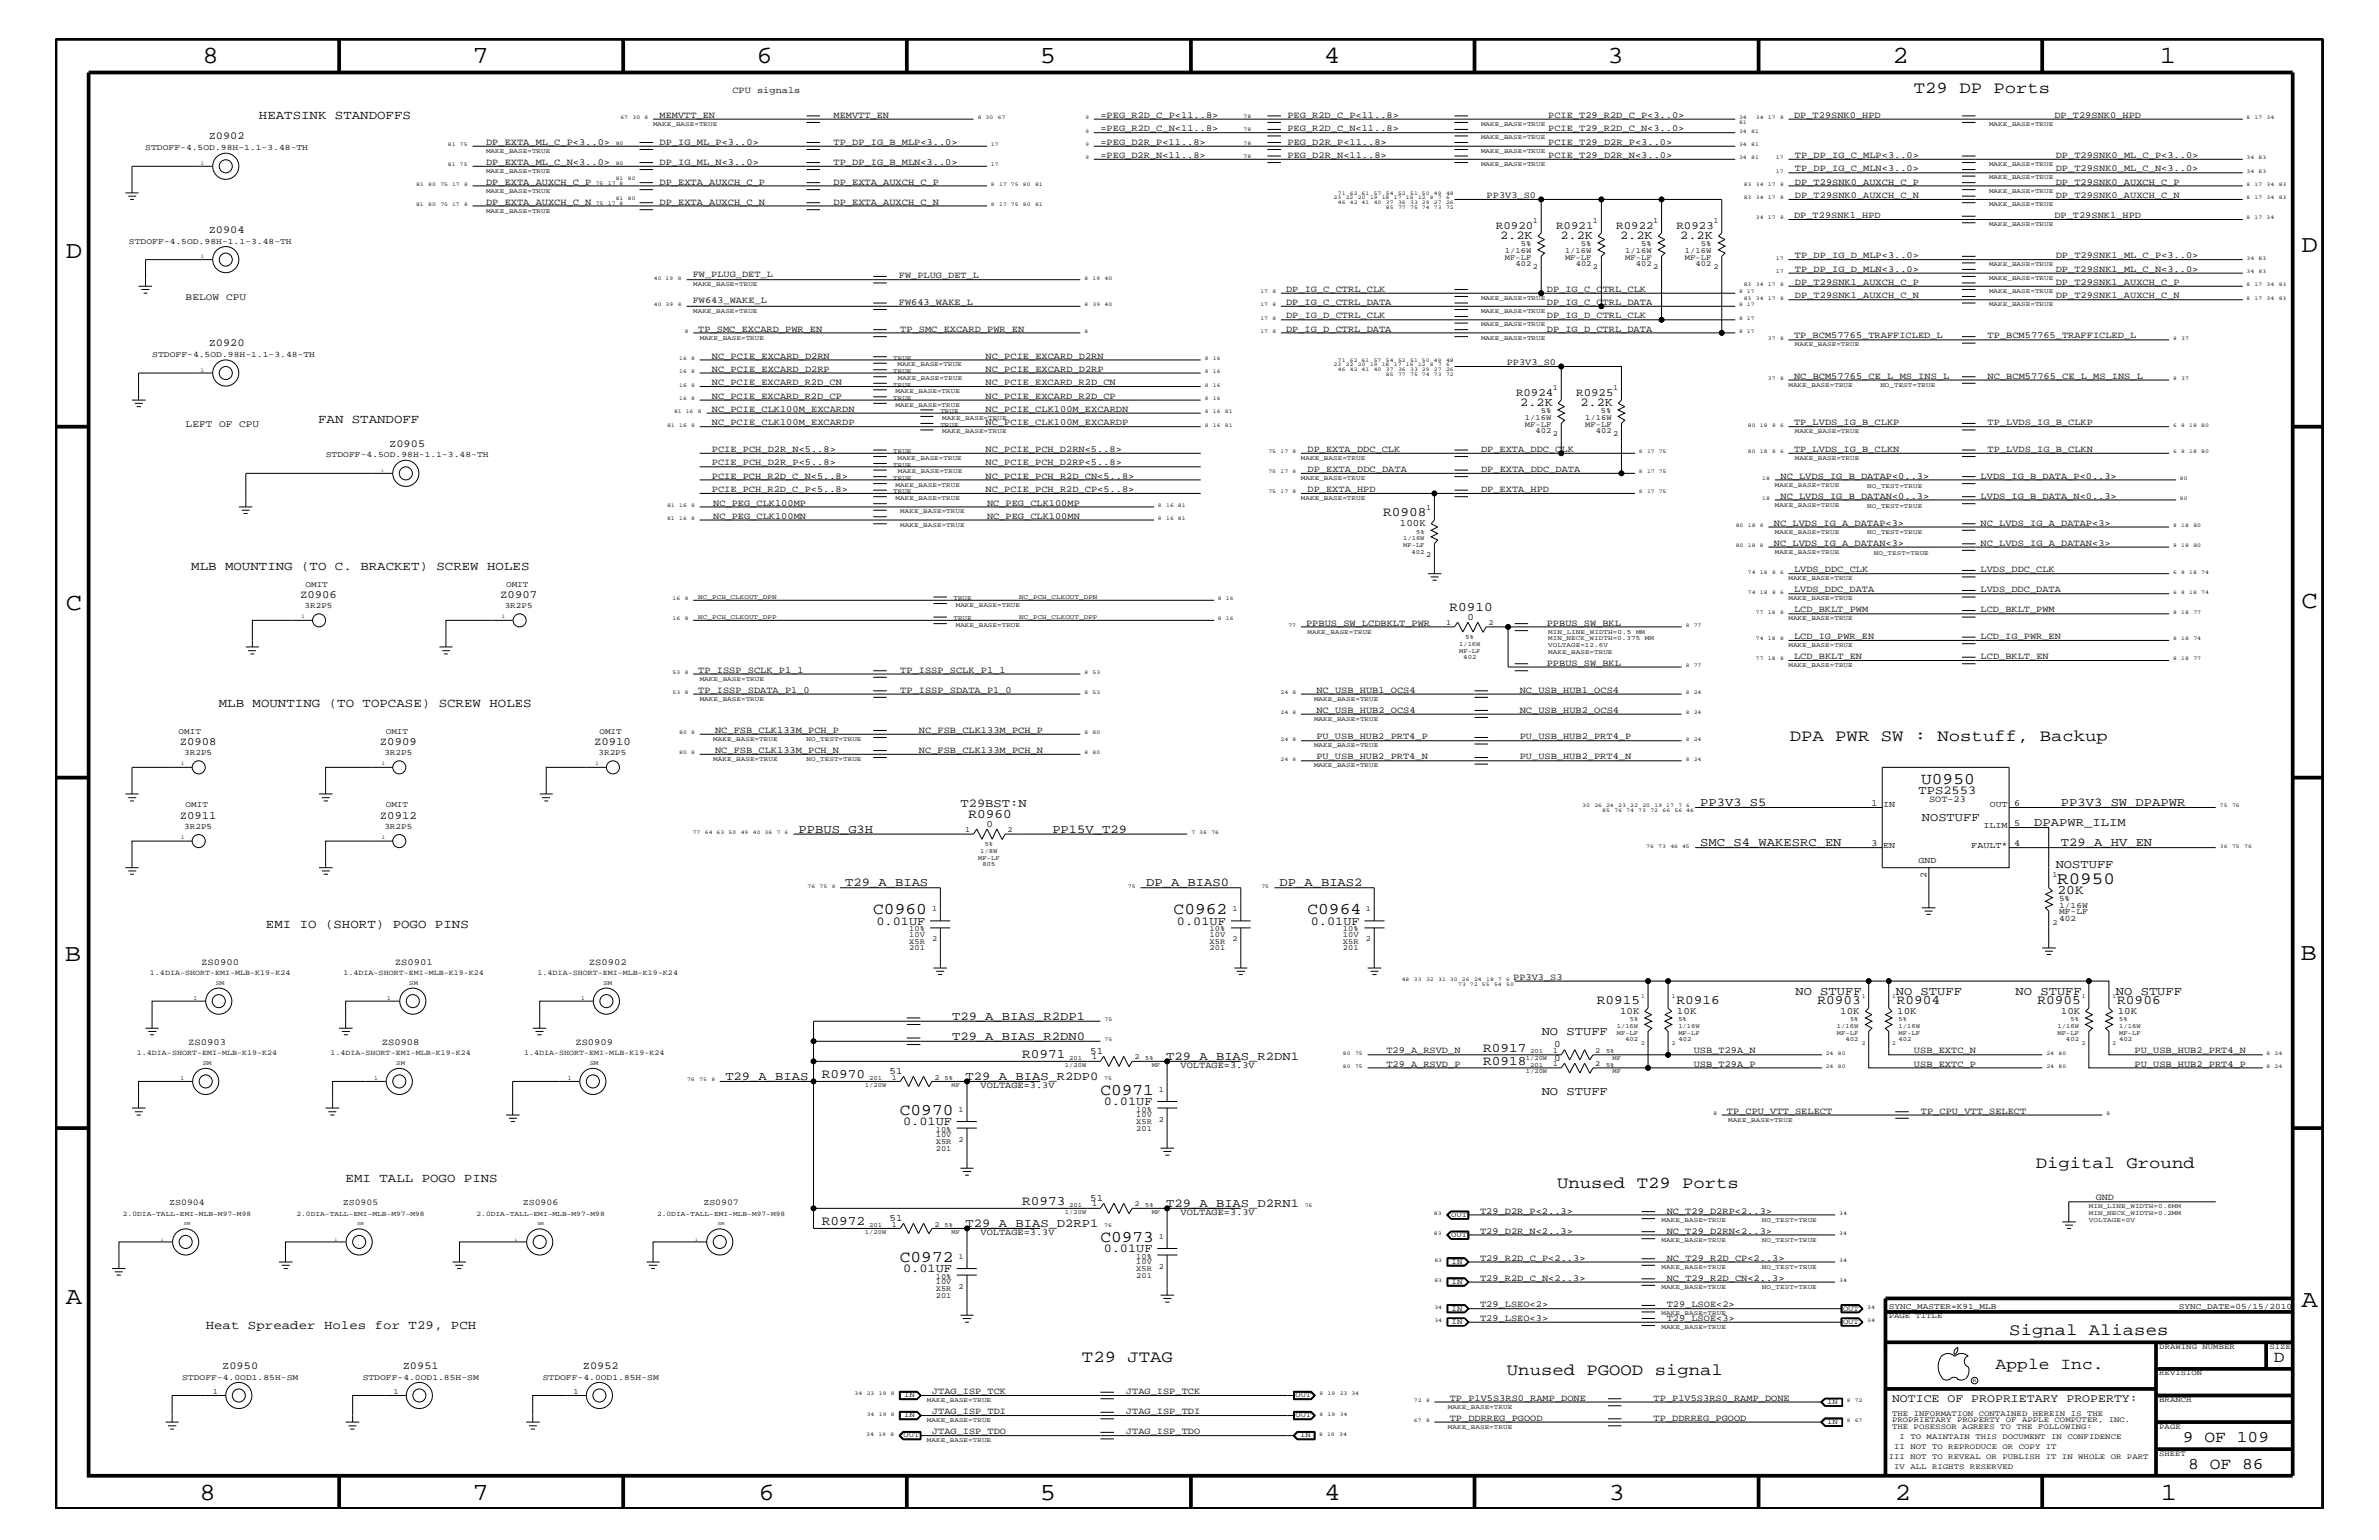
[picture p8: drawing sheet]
<svg xmlns="http://www.w3.org/2000/svg" width="432mm" height="279mm" viewBox="0 0 432 279" stroke-linecap="round" stroke-linejoin="round" font-family="sans-serif">
<defs><g id="words">
<g font-size="4.5">
<text x="36.7" y="11.5">8</text>
<text x="85.8" y="11.5">7</text>
<text x="137.3" y="11.5">6</text>
<text x="188.7" y="11.5">5</text>
<text x="240.3" y="11.5">4</text>
<text x="291.8" y="11.5">3</text>
<text x="343.5" y="11.5">2</text>
<text x="392" y="11.5">1</text>
<text x="11.9" y="46.8">D</text>
<text x="417.7" y="45.7">D</text>
<text x="11.9" y="110.6">C</text>
<text x="417.7" y="110.3">C</text>
<text x="11.8" y="174.3">B</text>
<text x="417.6" y="174.2">B</text>
<text x="11.9" y="236.7">A</text>
<text x="417.7" y="237.1">A</text>
<text x="36.2" y="272.1">8</text>
<text x="85.8" y="272.1">7</text>
<text x="137.7" y="272.1">6</text>
<text x="188.7" y="272.1">5</text>
<text x="240.4" y="272.1">4</text>
<text x="292" y="272.1">3</text>
<text x="343.9" y="272.1">2</text>
<text x="392.2" y="272.1">1</text>
</g>
<text font-size="3.1" x="373.4" y="160.3">R0950</text>
<g font-size="3">
<text x="347.4" y="16.8">T29 DP Ports</text>
<text x="324.9" y="134.4">DPA PWR SW : Nostuff, Backup</text>
<text x="348.7" y="142.3">U0950</text>
<text x="158.5" y="165.9">C0960</text>
<text x="213" y="165.9">C0962</text>
<text x="237.3" y="165.9">C0964</text>
<text x="163.3" y="202.3">C0970</text>
<text x="199.7" y="198.7">C0971</text>
<text x="282.6" y="215.6">Unused T29 Ports</text>
<text x="369.5" y="211.9">Digital Ground</text>
<text x="199.7" y="225.3">C0973</text>
<text x="163.3" y="229">C0972</text>
<text x="364.7" y="242.3">Signal Aliases</text>
<text x="196.4" y="247.1">T29 JTAG</text>
<text x="273.5" y="249.5">Unused PGOOD signal</text>
<text x="362.2" y="248.4">Apple Inc.</text>
<text x="412.7" y="247.1">D</text>
<text x="396.2" y="261.6">9 OF 109</text>
<text x="397.2" y="266.6">8 OF 86</text>
</g>
<g font-size="2.4">
<text x="251" y="93.7">R0908</text>
<text x="263.1" y="110.8">R0910</text>
<text x="175.8" y="148.4">R0960</text>
<text x="373.5" y="162.2">20K</text>
<text x="289.8" y="182.1">R0915</text>
<text x="304.3" y="182.1">R0916</text>
<text x="329.9" y="182.1">R0903</text>
<text x="344.3" y="182.1">R0904</text>
<text x="369.8" y="182.1">R0905</text>
<text x="384.3" y="182.1">R0906</text>
<text x="185.5" y="192">R0971</text>
<text x="269.2" y="190.8">R0917</text>
<text x="149.1" y="195.6">R0970</text>
<text x="269.2" y="193.2">R0918</text>
<text x="185.5" y="218.6">R0973</text>
<text x="149.1" y="222.3">R0972</text>
</g>
<g font-size="2.3">
<text x="47" y="21.6">HEATSINK STANDOFFS</text>
<text x="57.7" y="76.8">FAN STANDOFF</text>
<text x="34.7" y="103.5">MLB MOUNTING (TO C. BRACKET) SCREW HOLES</text>
<text x="39.7" y="128.3">MLB MOUNTING (TO TOPCASE) SCREW HOLES</text>
<text x="48.3" y="168.3">EMI IO (SHORT) POGO PINS</text>
<text x="62.7" y="214.4">EMI TALL POGO PINS</text>
<text x="37.3" y="241.1">Heat Spreader Holes for T29, PCH</text>
</g>
<g font-size="2.2">
<text x="272.3" y="43.4">2.2K</text>
<text x="283.2" y="43.4">2.2K</text>
<text x="294" y="43.4">2.2K</text>
<text x="305" y="43.4">2.2K</text>
<text x="275.9" y="73.7">2.2K</text>
<text x="286.9" y="73.7">2.2K</text>
<text x="174.3" y="146.5">T29BST:N</text>
<text x="308.6" y="146.2">PP3V3_S5</text>
<text x="348.2" y="144">TPS2553</text>
<text x="348.8" y="149">NOSTUFF</text>
<text x="369.2" y="149.9">DPAPWR_ILIM</text>
<text x="374.1" y="146.2">PP3V3_SW_DPAPWR</text>
<text x="144.9" y="151.1">PPBUS_G3H</text>
<text x="191" y="151.1">PP15V_T29</text>
<text x="308.6" y="153.5">SMC_S4_WAKESRC_EN</text>
<text x="374.1" y="153.5">T29_A_HV_EN</text>
<text x="153.4" y="160.8">T29_A_BIAS</text>
<text x="208" y="160.8">DP_A_BIAS0</text>
<text x="232.2" y="160.8">DP_A_BIAS2</text>
<text x="373.1" y="157.4">NOSTUFF</text>
<text x="159.1" y="167.8">0.01UF</text>
<text x="213.6" y="167.8">0.01UF</text>
<text x="237.9" y="167.8">0.01UF</text>
<text x="172.8" y="185">T29_A_BIAS_R2DP1</text>
<text x="325.9" y="180.5">NO STUFF</text>
<text x="344.1" y="180.5">NO STUFF</text>
<text x="365.8" y="180.5">NO STUFF</text>
<text x="384" y="180.5">NO STUFF</text>
<text x="172.8" y="188.7">T29_A_BIAS_R2DN0</text>
<text x="279.8" y="187.7">NO STUFF</text>
<text x="131.7" y="195.9">T29_A_BIAS</text>
<text x="175.3" y="195.9">T29_A_BIAS_R2DP0</text>
<text x="211.7" y="192.3">T29_A_BIAS_R2DN1</text>
<text x="200.3" y="200.4">0.01UF</text>
<text x="279.8" y="198.7">NO STUFF</text>
<text x="163.9" y="204.1">0.01UF</text>
<text x="211.7" y="219">T29_A_BIAS_D2RN1</text>
<text x="175.3" y="222.6">T29_A_BIAS_D2RP1</text>
<text x="200.3" y="227.1">0.01UF</text>
<text x="163.9" y="230.7">0.01UF</text>
</g>
<text font-size="2.1" x="343.4" y="254.4">NOTICE OF PROPRIETARY PROPERTY:</text>
<g font-size="2">
<text x="271.5" y="41.5">R0920</text>
<text x="282.4" y="41.5">R0921</text>
<text x="293.4" y="41.5">R0922</text>
<text x="304.3" y="41.5">R0923</text>
<text x="275.2" y="71.8">R0924</text>
<text x="286.1" y="71.8">R0925</text>
<text x="54.5" y="108.6">Z0906</text>
<text x="90.8" y="108.6">Z0907</text>
<text x="32.6" y="135.2">Z0908</text>
<text x="69" y="135.2">Z0909</text>
<text x="107.8" y="135.2">Z0910</text>
<text x="32.6" y="148.5">Z0911</text>
<text x="69" y="148.5">Z0912</text>
</g>
<g font-size="1.9">
<text x="37.9" y="25.3">Z0902</text>
<text x="37.9" y="42.3">Z0904</text>
<text x="37.9" y="62.9">Z0920</text>
<text x="70.7" y="81.1">Z0905</text>
<text x="40.3" y="248.4">Z0950</text>
<text x="73.1" y="248.4">Z0951</text>
<text x="105.8" y="248.4">Z0952</text>
</g>
<g font-size="1.8">
<text x="33.7" y="54.4">BELOW CPU</text>
<text x="33.7" y="77.4">LEFT OF CPU</text>
<text x="254.1" y="95.4">100K</text>
<text x="266.4" y="112.5">0</text>
<text x="179.1" y="150.1">0</text>
<text x="294" y="184">10K</text>
<text x="304.4" y="184">10K</text>
<text x="334" y="184">10K</text>
<text x="344.3" y="184">10K</text>
<text x="374.1" y="184">10K</text>
<text x="384.4" y="184">10K</text>
<text x="197.9" y="191.2">51</text>
<text x="282.1" y="190">0</text>
<text x="161.5" y="194.8">51</text>
<text x="282.1" y="192.5">0</text>
<text x="161.5" y="221.5">51</text>
<text x="197.9" y="217.9">51</text>
</g>
<g font-size="1.7">
<text x="132.9" y="16.8">CPU signals</text>
<text x="119.7" y="21.4">MEMVTT_EN</text>
<text x="151.3" y="21.4">MEMVTT_EN</text>
<text x="199.7" y="23.8">=PEG_R2D_C_N&lt;11..8&gt;</text>
<text x="199.7" y="21.4">=PEG_R2D_C_P&lt;11..8&gt;</text>
<text x="233.7" y="23.8">PEG_R2D_C_N&lt;11..8&gt;</text>
<text x="233.7" y="21.4">PEG_R2D_C_P&lt;11..8&gt;</text>
<text x="281" y="21.4">PCIE_T29_R2D_C_P&lt;3..0&gt;</text>
<text x="281" y="23.8">PCIE_T29_R2D_C_N&lt;3..0&gt;</text>
<text x="325.6" y="21.4">DP_T29SNK0_HPD</text>
<text x="372.9" y="21.4">DP_T29SNK0_HPD</text>
<text x="88.2" y="26.3">DP_EXTA_ML_C_P&lt;3..0&gt;</text>
<text x="88.2" y="29.9">DP_EXTA_ML_C_N&lt;3..0&gt;</text>
<text x="119.7" y="26.3">DP_IG_ML_P&lt;3..0&gt;</text>
<text x="119.7" y="29.9">DP_IG_ML_N&lt;3..0&gt;</text>
<text x="151.3" y="26.3">TP_DP_IG_B_MLP&lt;3..0&gt;</text>
<text x="151.3" y="29.9">TP_DP_IG_B_MLN&lt;3..0&gt;</text>
<text x="199.7" y="26.3">=PEG_D2R_P&lt;11..8&gt;</text>
<text x="199.7" y="28.6">=PEG_D2R_N&lt;11..8&gt;</text>
<text x="233.7" y="26.3">PEG_D2R_P&lt;11..8&gt;</text>
<text x="233.7" y="28.6">PEG_D2R_N&lt;11..8&gt;</text>
<text x="281" y="26.3">PCIE_T29_D2R_P&lt;3..0&gt;</text>
<text x="281" y="28.6">PCIE_T29_D2R_N&lt;3..0&gt;</text>
<text x="325.8" y="28.6">TP_DP_IG_C_MLP&lt;3..0&gt;</text>
<text x="373.1" y="28.6">DP_T29SNK0_ML_C_P&lt;3..0&gt;</text>
<text x="88.2" y="33.6">DP_EXTA_AUXCH_C_P</text>
<text x="119.7" y="33.6">DP_EXTA_AUXCH_C_P</text>
<text x="151.3" y="33.6">DP_EXTA_AUXCH_C_P</text>
<text x="269.8" y="35.9">PP3V3_S0</text>
<text x="325.8" y="35.9">DP_T29SNK0_AUXCH_C_N</text>
<text x="325.8" y="33.6">DP_T29SNK0_AUXCH_C_P</text>
<text x="325.8" y="31.1">TP_DP_IG_C_MLN&lt;3..0&gt;</text>
<text x="373.1" y="33.6">DP_T29SNK0_AUXCH_C_P</text>
<text x="373.1" y="35.9">DP_T29SNK0_AUXCH_C_N</text>
<text x="373.1" y="31.1">DP_T29SNK0_ML_C_N&lt;3..0&gt;</text>
<text x="88.2" y="37.2">DP_EXTA_AUXCH_C_N</text>
<text x="119.7" y="37.2">DP_EXTA_AUXCH_C_N</text>
<text x="151.3" y="37.2">DP_EXTA_AUXCH_C_N</text>
<text x="325.6" y="39.6">DP_T29SNK1_HPD</text>
<text x="372.9" y="39.6">DP_T29SNK1_HPD</text>
<text x="325.8" y="46.8">TP_DP_IG_D_MLP&lt;3..0&gt;</text>
<text x="373.1" y="46.8">DP_T29SNK1_ML_C_P&lt;3..0&gt;</text>
<text x="125.7" y="50.2">FW_PLUG_DET_L</text>
<text x="163.2" y="50.5">FW_PLUG_DET_L</text>
<text x="233.4" y="52.9">DP_IG_C_CTRL_CLK</text>
<text x="280.8" y="52.9">DP_IG_C_CTRL_CLK</text>
<text x="325.8" y="51.7">DP_T29SNK1_AUXCH_C_P</text>
<text x="325.8" y="49.3">TP_DP_IG_D_MLN&lt;3..0&gt;</text>
<text x="373.1" y="49.3">DP_T29SNK1_ML_C_N&lt;3..0&gt;</text>
<text x="373.1" y="51.7">DP_T29SNK1_AUXCH_C_P</text>
<text x="125.7" y="55.1">FW643_WAKE_L</text>
<text x="163.2" y="55.3">FW643_WAKE_L</text>
<text x="233.4" y="55.3">DP_IG_C_CTRL_DATA</text>
<text x="233.4" y="57.8">DP_IG_D_CTRL_CLK</text>
<text x="280.8" y="57.8">DP_IG_D_CTRL_CLK</text>
<text x="280.8" y="55.3">DP_IG_C_CTRL_DATA</text>
<text x="325.8" y="54.1">DP_T29SNK1_AUXCH_C_N</text>
<text x="373.1" y="54.1">DP_T29SNK1_AUXCH_C_N</text>
<text x="126.7" y="60.2">TP_SMC_EXCARD_PWR_EN</text>
<text x="129.2" y="65.1">NC_PCIE_EXCARD_D2RN</text>
<text x="163.4" y="60.2">TP_SMC_EXCARD_PWR_EN</text>
<text x="178.9" y="65.1">NC_PCIE_EXCARD_D2RN</text>
<text x="233.4" y="60.2">DP_IG_D_CTRL_DATA</text>
<text x="280.8" y="60.2">DP_IG_D_CTRL_DATA</text>
<text x="325.6" y="61.4">TP_BCM57765_TRAFFICLED_L</text>
<text x="360.8" y="61.4">TP_BCM57765_TRAFFICLED_L</text>
<text x="129.2" y="67.5">NC_PCIE_EXCARD_D2RP</text>
<text x="129.2" y="69.9">NC_PCIE_EXCARD_R2D_CN</text>
<text x="178.9" y="67.5">NC_PCIE_EXCARD_D2RP</text>
<text x="178.9" y="69.9">NC_PCIE_EXCARD_R2D_CN</text>
<text x="273.5" y="66.2">PP3V3_S0</text>
<text x="325.6" y="68.7">NC_BCM57765_CE_L_MS_INS_L</text>
<text x="360.8" y="68.7">NC_BCM57765_CE_L_MS_INS_L</text>
<text x="129.2" y="74.7">NC_PCIE_CLK100M_EXCARDN</text>
<text x="129.2" y="77.2">NC_PCIE_CLK100M_EXCARDP</text>
<text x="129.2" y="72.3">NC_PCIE_EXCARD_R2D_CP</text>
<text x="178.9" y="74.7">NC_PCIE_CLK100M_EXCARDN</text>
<text x="178.9" y="72.3">NC_PCIE_EXCARD_R2D_CP</text>
<text x="178.9" y="77.2">NC_PCIE_CLK100M_EXCARDP</text>
<text x="325.6" y="77.2">TP_LVDS_IG_B_CLKP</text>
<text x="360.8" y="77.2">TP_LVDS_IG_B_CLKP</text>
<text x="129.2" y="82">PCIE_PCH_D2R_N&lt;5..8&gt;</text>
<text x="178.9" y="82">NC_PCIE_PCH_D2RN&lt;5..8&gt;</text>
<text x="237.3" y="82">DP_EXTA_DDC_CLK</text>
<text x="268.8" y="82">DP_EXTA_DDC_CLK</text>
<text x="325.6" y="82">TP_LVDS_IG_B_CLKN</text>
<text x="360.8" y="82">TP_LVDS_IG_B_CLKN</text>
<text x="129.2" y="86.9">PCIE_PCH_R2D_C_N&lt;5..8&gt;</text>
<text x="129.2" y="84.4">PCIE_PCH_D2R_P&lt;5..8&gt;</text>
<text x="129.2" y="89.3">PCIE_PCH_R2D_C_P&lt;5..8&gt;</text>
<text x="178.9" y="86.9">NC_PCIE_PCH_R2D_CN&lt;5..8&gt;</text>
<text x="178.9" y="84.4">NC_PCIE_PCH_D2RP&lt;5..8&gt;</text>
<text x="178.9" y="89.3">NC_PCIE_PCH_R2D_CP&lt;5..8&gt;</text>
<text x="237.3" y="89.3">DP_EXTA_HPD</text>
<text x="237.3" y="85.6">DP_EXTA_DDC_DATA</text>
<text x="268.8" y="85.6">DP_EXTA_DDC_DATA</text>
<text x="268.8" y="89.3">DP_EXTA_HPD</text>
<text x="323.2" y="86.9">NC_LVDS_IG_B_DATAP&lt;0..3&gt;</text>
<text x="359.5" y="86.9">LVDS_IG_B_DATA_P&lt;0..3&gt;</text>
<text x="129.5" y="94.2">NC_PEG_CLK100MN</text>
<text x="129.5" y="91.7">NC_PEG_CLK100MP</text>
<text x="179.2" y="94.2">NC_PEG_CLK100MN</text>
<text x="179.2" y="91.7">NC_PEG_CLK100MP</text>
<text x="322" y="95.4">NC_LVDS_IG_A_DATAP&lt;3&gt;</text>
<text x="323.2" y="90.5">NC_LVDS_IG_B_DATAN&lt;0..3&gt;</text>
<text x="359.5" y="95.4">NC_LVDS_IG_A_DATAP&lt;3&gt;</text>
<text x="359.5" y="90.5">LVDS_IG_B_DATA_N&lt;0..3&gt;</text>
<text x="322" y="99">NC_LVDS_IG_A_DATAN&lt;3&gt;</text>
<text x="359.5" y="99">NC_LVDS_IG_A_DATAN&lt;3&gt;</text>
<text x="325.6" y="107.5">LVDS_DDC_DATA</text>
<text x="325.6" y="103.8">LVDS_DDC_CLK</text>
<text x="359.5" y="107.5">LVDS_DDC_DATA</text>
<text x="359.5" y="103.8">LVDS_DDC_CLK</text>
<text x="237.1" y="113.6">PPBUS_SW_LCDBKLT_PWR</text>
<text x="280.8" y="113.6">PPBUS_SW_BKL</text>
<text x="325.6" y="111.1">LCD_BKLT_PWM</text>
<text x="359.5" y="111.1">LCD_BKLT_PWM</text>
<text x="325.6" y="115.9">LCD_IG_PWR_EN</text>
<text x="325.6" y="119.6">LCD_BKLT_EN</text>
<text x="359.5" y="119.6">LCD_BKLT_EN</text>
<text x="359.5" y="115.9">LCD_IG_PWR_EN</text>
<text x="126.7" y="122">TP_ISSP_SCLK_P1_1</text>
<text x="126.7" y="125.7">TP_ISSP_SDATA_P1_0</text>
<text x="163.4" y="122">TP_ISSP_SCLK_P1_1</text>
<text x="163.4" y="125.7">TP_ISSP_SDATA_P1_0</text>
<text x="238.9" y="125.7">NC_USB_HUB1_OCS4</text>
<text x="275.8" y="125.7">NC_USB_HUB1_OCS4</text>
<text x="280.8" y="120.8">PPBUS_SW_BKL</text>
<text x="238.9" y="129.3">NC_USB_HUB2_OCS4</text>
<text x="275.8" y="129.3">NC_USB_HUB2_OCS4</text>
<text x="129.8" y="133">NC_FSB_CLK133M_PCH_P</text>
<text x="129.8" y="136.6">NC_FSB_CLK133M_PCH_N</text>
<text x="166.8" y="136.6">NC_FSB_CLK133M_PCH_N</text>
<text x="166.8" y="133">NC_FSB_CLK133M_PCH_P</text>
<text x="238.9" y="134.1">PU_USB_HUB2_PRT4_P</text>
<text x="238.9" y="137.8">PU_USB_HUB2_PRT4_N</text>
<text x="275.8" y="134.1">PU_USB_HUB2_PRT4_P</text>
<text x="275.8" y="137.8">PU_USB_HUB2_PRT4_N</text>
<text x="339.7" y="146.2">1</text>
<text x="350.1" y="145.6">SOT-23</text>
<text x="365.6" y="149.9">5</text>
<text x="365.6" y="146.2">6</text>
<text x="339.7" y="153.4">3</text>
<text x="365.6" y="153.4">4</text>
<text x="349.7" y="159.3" transform="rotate(-90 349.7 159.3)">2</text>
<text x="36.5" y="175">ZS0900</text>
<text x="71.7" y="175">ZS0901</text>
<text x="106.9" y="175">ZS0902</text>
<text x="274.7" y="177.7">PP3V3_S3</text>
<text x="34.2" y="189.5">ZS0903</text>
<text x="69.3" y="189.5">ZS0908</text>
<text x="104.4" y="189.5">ZS0909</text>
<text x="251.6" y="191.1">T29_A_RSVD_N</text>
<text x="307.4" y="191.1">USB_T29A_N</text>
<text x="347.4" y="191.1">USB_EXTC_N</text>
<text x="387.4" y="191.1">PU_USB_HUB2_PRT4_N</text>
<text x="178" y="197.4">VOLTAGE=3.3V</text>
<text x="214.3" y="193.7">VOLTAGE=3.3V</text>
<text x="251.6" y="193.6">T29_A_RSVD_P</text>
<text x="307.4" y="193.6">USB_T29A_P</text>
<text x="347.4" y="193.6">USB_EXTC_P</text>
<text x="387.4" y="193.6">PU_USB_HUB2_PRT4_P</text>
<text x="313.4" y="202">TP_CPU_VTT_SELECT</text>
<text x="348.7" y="202">TP_CPU_VTT_SELECT</text>
<text x="214.3" y="220.4">VOLTAGE=3.3V</text>
<text x="268.6" y="220.2">T29_D2R_P&lt;2..3&gt;</text>
<text x="302.5" y="220.2">NC_T29_D2RP&lt;2..3&gt;</text>
<text x="380.4" y="217.8">GND</text>
<text x="178" y="224.1">VOLTAGE=3.3V</text>
<text x="268.6" y="223.9">T29_D2R_N&lt;2..3&gt;</text>
<text x="302.5" y="223.9">NC_T29_D2RN&lt;2..3&gt;</text>
<text x="268.6" y="228.7">T29_R2D_C_P&lt;2..3&gt;</text>
<text x="268.6" y="232.4">T29_R2D_C_N&lt;2..3&gt;</text>
<text x="302.5" y="232.4">NC_T29_R2D_CN&lt;2..3&gt;</text>
<text x="302.5" y="228.7">NC_T29_R2D_CP&lt;2..3&gt;</text>
<text x="268.6" y="237.2">T29_LSEO&lt;2&gt;</text>
<text x="268.6" y="239.6">T29_LSEO&lt;3&gt;</text>
<text x="302.5" y="239.6">T29_LSOE&lt;3&gt;</text>
<text x="302.5" y="237.2">T29_LSOE&lt;2&gt;</text>
<text x="169.2" y="256.6">JTAG_ISP_TDI</text>
<text x="169.2" y="252.9">JTAG_ISP_TCK</text>
<text x="204.4" y="252.9">JTAG_ISP_TCK</text>
<text x="204.4" y="256.6">JTAG_ISP_TDI</text>
<text x="263.1" y="254.2">TP_P1V5S3RS0_RAMP_DONE</text>
<text x="263.1" y="257.8">TP_DDRREG_PGOOD</text>
<text x="300.1" y="257.8">TP_DDRREG_PGOOD</text>
<text x="300.1" y="254.2">TP_P1V5S3RS0_RAMP_DONE</text>
<text x="169.2" y="260.2">JTAG_ISP_TDO</text>
<text x="204.4" y="260.2">JTAG_ISP_TDO</text>
</g>
<g font-size="1.6">
<text x="341.8" y="146.5">IN</text>
<text x="361.2" y="146.5">OUT</text>
<text x="341.8" y="153.8">EN</text>
<text x="357.8" y="153.8">FAULT*</text>
<text x="360" y="150.1">ILIM</text>
<text x="348.2" y="156.6">GND</text>
<text x="30.7" y="218.6">ZS0904</text>
<text x="62.2" y="218.6">ZS0905</text>
<text x="94.9" y="218.6">ZS0906</text>
<text x="127.7" y="218.6">ZS0907</text>
</g>
<g font-size="1.5">
<text x="26.4" y="27.2">STDOFF-4.5OD.98H-1.1-3.48-TH</text>
<text x="23.4" y="44.2">STDOFF-4.5OD.98H-1.1-3.48-TH</text>
<text x="27.6" y="64.8">STDOFF-4.5OD.98H-1.1-3.48-TH</text>
<text x="59.1" y="83">STDOFF-4.5OD.98H-1.1-3.48-TH</text>
<text x="55.5" y="106.5">OMIT</text>
<text x="91.9" y="106.5">OMIT</text>
<text x="55.3" y="110.3">3R2P5</text>
<text x="91.6" y="110.3">3R2P5</text>
<text x="32.4" y="133.2">OMIT</text>
<text x="33.4" y="137">3R2P5</text>
<text x="69.8" y="137">3R2P5</text>
<text x="70" y="133.2">OMIT</text>
<text x="108.6" y="137">3R2P5</text>
<text x="108.8" y="133.2">OMIT</text>
<text x="33.7" y="146.5">OMIT</text>
<text x="70" y="146.5">OMIT</text>
<text x="33.4" y="150.4">3R2P5</text>
<text x="69.8" y="150.4">3R2P5</text>
<text x="373.7" y="164.7">1/16W</text>
<text x="373.7" y="165.9">MF-LF</text>
<text x="373.7" y="167.1">402</text>
<text x="373.7" y="163.5">5%</text>
<text x="342.8" y="237.4">SYNC_MASTER=K91_MLB</text>
<text x="395.5" y="237.4">SYNC_DATE=05/15/2010</text>
<text x="33.1" y="250.3">STDOFF-4.0OD1.85H-SM</text>
<text x="65.8" y="250.3">STDOFF-4.0OD1.85H-SM</text>
<text x="98.5" y="250.3">STDOFF-4.0OD1.85H-SM</text>
</g>
<g font-size="1.4">
<text x="278.2" y="40.4">1</text>
<text x="289.1" y="40.4">1</text>
<text x="300.1" y="40.4">1</text>
<text x="311" y="40.4">1</text>
<text x="273.1" y="45.9">1/16W</text>
<text x="273.1" y="47.1">MF-LF</text>
<text x="276" y="44.6">5%</text>
<text x="284.1" y="47.1">MF-LF</text>
<text x="284.1" y="45.9">1/16W</text>
<text x="286.9" y="44.6">5%</text>
<text x="295" y="47.1">MF-LF</text>
<text x="295" y="45.9">1/16W</text>
<text x="297.9" y="44.6">5%</text>
<text x="305.8" y="45.9">1/16W</text>
<text x="305.8" y="47.1">MF-LF</text>
<text x="308.7" y="44.6">5%</text>
<text x="275.1" y="48.3">402</text>
<text x="278.2" y="48.9">2</text>
<text x="286" y="48.3">402</text>
<text x="289.1" y="48.9">2</text>
<text x="296.9" y="48.3">402</text>
<text x="300.1" y="48.9">2</text>
<text x="307.8" y="48.3">402</text>
<text x="311" y="48.9">2</text>
<text x="281.9" y="70.7">1</text>
<text x="292.8" y="70.7">1</text>
<text x="276.8" y="76.2">1/16W</text>
<text x="276.8" y="77.4">MF-LF</text>
<text x="279.7" y="75">5%</text>
<text x="287.7" y="76.2">1/16W</text>
<text x="287.7" y="77.4">MF-LF</text>
<text x="290.6" y="75">5%</text>
<text x="278.7" y="78.6">402</text>
<text x="281.9" y="79.2">2</text>
<text x="289.6" y="78.6">402</text>
<text x="292.8" y="79.2">2</text>
<text x="258.8" y="92.6">1</text>
<text x="258.8" y="101">2</text>
<text x="262.5" y="113.4">1</text>
<text x="270.2" y="113.4">2</text>
<text x="175.2" y="151">1</text>
<text x="182.9" y="151">2</text>
<text x="372.5" y="159.2">1</text>
<text x="169.2" y="165.3">1</text>
<text x="223.7" y="165.3">1</text>
<text x="247.9" y="165.3">1</text>
<text x="372.5" y="167.8">2</text>
<text x="165" y="168.9">10%</text>
<text x="165" y="170">10V</text>
<text x="165" y="171.2">X5R</text>
<text x="165" y="172.4">201</text>
<text x="169.2" y="170.7">2</text>
<text x="219.5" y="168.9">10%</text>
<text x="219.5" y="170">10V</text>
<text x="219.5" y="171.2">X5R</text>
<text x="219.5" y="172.4">201</text>
<text x="223.7" y="170.7">2</text>
<text x="243.8" y="168.9">10%</text>
<text x="243.8" y="170">10V</text>
<text x="243.8" y="171.2">X5R</text>
<text x="243.8" y="172.4">201</text>
<text x="247.9" y="170.7">2</text>
<text x="27.2" y="176.9">1.4DIA-SHORT-EMI-MLB-K19-K24</text>
<text x="62.4" y="176.9">1.4DIA-SHORT-EMI-MLB-K19-K24</text>
<text x="97.6" y="176.9">1.4DIA-SHORT-EMI-MLB-K19-K24</text>
<text x="24.8" y="191.5">1.4DIA-SHORT-EMI-MLB-K19-K24</text>
<text x="60" y="191.5">1.4DIA-SHORT-EMI-MLB-K19-K24</text>
<text x="95.1" y="191.5">1.4DIA-SHORT-EMI-MLB-K19-K24</text>
<text x="281.9" y="191">1</text>
<text x="289.6" y="191">2</text>
<text x="161.9" y="195.9">1</text>
<text x="169.6" y="195.9">2</text>
<text x="198.2" y="192.2">1</text>
<text x="205.9" y="192.2">2</text>
<text x="281.9" y="193.4">1</text>
<text x="289.6" y="193.4">2</text>
<text x="174" y="201.7">1</text>
<text x="206.2" y="201.7">10%</text>
<text x="206.2" y="202.7">10V</text>
<text x="206.2" y="204">X5R</text>
<text x="210.3" y="198.1">1</text>
<text x="210.3" y="203.5">2</text>
<text x="169.8" y="205.3">10%</text>
<text x="169.8" y="206.4">10V</text>
<text x="169.8" y="207.6">X5R</text>
<text x="169.8" y="208.8">201</text>
<text x="174" y="207.1">2</text>
<text x="206.2" y="205.2">201</text>
<text x="198.2" y="218.9">1</text>
<text x="205.9" y="218.9">2</text>
<text x="263.4" y="220.8">OUT</text>
<text x="161.9" y="222.5">1</text>
<text x="169.6" y="222.5">2</text>
<text x="210.3" y="224.7">1</text>
<text x="263.4" y="224.5">OUT</text>
<text x="169.8" y="232">10%</text>
<text x="169.8" y="233">10V</text>
<text x="174" y="228.4">1</text>
<text x="174" y="233.8">2</text>
<text x="206.2" y="228.4">10%</text>
<text x="206.2" y="229.4">10V</text>
<text x="206.2" y="230.7">X5R</text>
<text x="206.2" y="231.8">201</text>
<text x="210.3" y="230.2">2</text>
<text x="263.5" y="229.3">IN</text>
<text x="263.5" y="232.9">IN</text>
<text x="169.8" y="234.3">X5R</text>
<text x="169.8" y="235.5">201</text>
<text x="263.5" y="237.8">IN</text>
<text x="334.5" y="237.8">OUT</text>
<text x="342.8" y="239.2">PAGE TITLE</text>
<text x="263.5" y="240.2">IN</text>
<text x="334.5" y="240.2">OUT</text>
<text x="391.9" y="244.7">DRAWING NUMBER</text>
<text x="411.9" y="244.7">SIZE</text>
<text x="391.9" y="249.5">REVISION</text>
<text x="38.7" y="252.9">1</text>
<text x="71.4" y="252.9">1</text>
<text x="104.1" y="252.9">1</text>
<text x="164.1" y="253.5">IN</text>
<text x="164.1" y="257.2">IN</text>
<text x="235.1" y="253.5">OUT</text>
<text x="235.1" y="257.2">OUT</text>
<text x="331.6" y="254.8">IN</text>
<text x="343.4" y="256.8">THE INFORMATION CONTAINED HEREIN IS THE</text>
<text x="391.9" y="254.4">BRANCH</text>
<text x="164" y="260.8">OUT</text>
<text x="236" y="260.8">IN</text>
<text x="331.6" y="258.4">IN</text>
<text x="343.4" y="259.3">THE POSESSOR AGREES TO THE FOLLOWING:</text>
<text x="343.4" y="258">PROPRIETARY PROPERTY OF APPLE COMPUTER, INC.</text>
<text x="343.8" y="262.9">II NOT TO REPRODUCE OR COPY IT</text>
<text x="344.8" y="261.1">I TO MAINTAIN THIS DOCUMENT IN CONFIDENCE</text>
<text x="391.9" y="259.3">PAGE</text>
<text x="342.8" y="264.7">III NOT TO REVEAL OR PUBLISH IT IN WHOLE OR PART</text>
<text x="343.8" y="266.6">IV ALL RIGHTS RESERVED</text>
<text x="391.9" y="264.1">SHEET</text>
</g>
<g font-size="1.3">
<text x="22.3" y="220.6">2.0DIA-TALL-EMI-MLB-M97-M98</text>
<text x="53.8" y="220.6">2.0DIA-TALL-EMI-MLB-M97-M98</text>
<text x="86.5" y="220.6">2.0DIA-TALL-EMI-MLB-M97-M98</text>
<text x="119.3" y="220.6">2.0DIA-TALL-EMI-MLB-M97-M98</text>
</g>
<g font-size="1.2">
<text x="118.5" y="22.9">MAKE_BASE=TRUE</text>
<text x="268.8" y="22.9">MAKE_BASE=TRUE</text>
<text x="361" y="22.9">MAKE_BASE=TRUE</text>
<text x="88.2" y="27.7">MAKE_BASE=TRUE</text>
<text x="268.8" y="27.7">MAKE_BASE=TRUE</text>
<text x="268.8" y="25.3">MAKE_BASE=TRUE</text>
<text x="88.2" y="35">MAKE_BASE=TRUE</text>
<text x="88.2" y="31.4">MAKE_BASE=TRUE</text>
<text x="268.8" y="30.2">MAKE_BASE=TRUE</text>
<text x="361" y="35">MAKE_BASE=TRUE</text>
<text x="361" y="32.5">MAKE_BASE=TRUE</text>
<text x="361" y="30.2">MAKE_BASE=TRUE</text>
<text x="88.2" y="38.6">MAKE_BASE=TRUE</text>
<text x="361" y="41">MAKE_BASE=TRUE</text>
<text x="361" y="37.4">MAKE_BASE=TRUE</text>
<text x="125.8" y="51.9">MAKE_BASE=TRUE</text>
<text x="361" y="48.3">MAKE_BASE=TRUE</text>
<text x="361" y="50.7">MAKE_BASE=TRUE</text>
<text x="361" y="53.2">MAKE_BASE=TRUE</text>
<text x="125.8" y="56.8">MAKE_BASE=TRUE</text>
<text x="268.8" y="59.2">MAKE_BASE=TRUE</text>
<text x="268.8" y="56.8">MAKE_BASE=TRUE</text>
<text x="268.8" y="54.4">MAKE_BASE=TRUE</text>
<text x="361" y="55.6">MAKE_BASE=TRUE</text>
<text x="127" y="61.7">MAKE_BASE=TRUE</text>
<text x="162.1" y="65.3">TRUE</text>
<text x="268.8" y="61.7">MAKE_BASE=TRUE</text>
<text x="325.8" y="62.9">MAKE_BASE=TRUE</text>
<text x="162.1" y="67.7">TRUE</text>
<text x="162.1" y="70.1">TRUE</text>
<text x="162.6" y="71.3">MAKE_BASE=TRUE</text>
<text x="162.9" y="66.4">MAKE_BASE=TRUE</text>
<text x="163" y="68.9">MAKE_BASE=TRUE</text>
<text x="324.6" y="70.1">MAKE_BASE=TRUE</text>
<text x="341.3" y="70.3">NO_TEST=TRUE</text>
<text x="162.1" y="72.6">TRUE</text>
<text x="162.6" y="73.8">MAKE_BASE=TRUE</text>
<text x="170.7" y="75">TRUE</text>
<text x="170.7" y="77.4">TRUE</text>
<text x="171" y="76.2">MAKE_BASE=TRUE</text>
<text x="162.1" y="82.2">TRUE</text>
<text x="162.9" y="83.4">MAKE_BASE=TRUE</text>
<text x="171" y="78.6">MAKE_BASE=TRUE</text>
<text x="236.1" y="83.5">MAKE_BASE=TRUE</text>
<text x="325.8" y="78.6">MAKE_BASE=TRUE</text>
<text x="325.8" y="83.5">MAKE_BASE=TRUE</text>
<text x="162.1" y="87.1">TRUE</text>
<text x="162.1" y="84.7">TRUE</text>
<text x="162.1" y="89.5">TRUE</text>
<text x="162.6" y="88.3">MAKE_BASE=TRUE</text>
<text x="163" y="85.9">MAKE_BASE=TRUE</text>
<text x="236.1" y="87.1">MAKE_BASE=TRUE</text>
<text x="322.2" y="88.3">MAKE_BASE=TRUE</text>
<text x="338.9" y="88.5">NO_TEST=TRUE</text>
<text x="162.6" y="90.7">MAKE_BASE=TRUE</text>
<text x="163.4" y="95.6">MAKE_BASE=TRUE</text>
<text x="163.4" y="93.2">MAKE_BASE=TRUE</text>
<text x="236.1" y="90.7">MAKE_BASE=TRUE</text>
<text x="322.2" y="92">MAKE_BASE=TRUE</text>
<text x="338.9" y="92.1">NO_TEST=TRUE</text>
<text x="254.7" y="99.3">MF-LF</text>
<text x="254.7" y="98">1/16W</text>
<text x="256.2" y="100.4">402</text>
<text x="257" y="96.8">5%</text>
<text x="322.2" y="96.8">MAKE_BASE=TRUE</text>
<text x="322.2" y="100.4">MAKE_BASE=TRUE</text>
<text x="338.9" y="97">NO_TEST=TRUE</text>
<text x="340.1" y="100.6">NO_TEST=TRUE</text>
<text x="324.6" y="105.3">MAKE_BASE=TRUE</text>
<text x="126.7" y="112.3">NC_PCH_CLKOUT_DPP</text>
<text x="126.7" y="108.7">NC_PCH_CLKOUT_DPN</text>
<text x="173.1" y="112.6">TRUE</text>
<text x="173.1" y="108.9">TRUE</text>
<text x="173.5" y="113.7">MAKE_BASE=TRUE</text>
<text x="173.5" y="110.2">MAKE_BASE=TRUE</text>
<text x="185" y="112.3">NC_PCH_CLKOUT_DPP</text>
<text x="185" y="108.7">NC_PCH_CLKOUT_DPN</text>
<text x="324.6" y="112.6">MAKE_BASE=TRUE</text>
<text x="324.6" y="108.9">MAKE_BASE=TRUE</text>
<text x="237.3" y="115">MAKE_BASE=TRUE</text>
<text x="264.8" y="117.2">1/16W</text>
<text x="264.8" y="118.4">MF-LF</text>
<text x="265.6" y="119.6">402</text>
<text x="266" y="115.9">5%</text>
<text x="281" y="115">MIN_LINE_WIDTH=0.5</text>
<text x="281" y="117.4">VOLTAGE=12.6V</text>
<text x="281" y="116.2">MIN_NECK_WIDTH=0.375</text>
<text x="281" y="118.6">MAKE_BASE=TRUE</text>
<text x="296.9" y="115">MM</text>
<text x="298.6" y="116.2">MM</text>
<text x="324.6" y="117.4">MAKE_BASE=TRUE</text>
<text x="127" y="123.5">MAKE_BASE=TRUE</text>
<text x="324.6" y="121">MAKE_BASE=TRUE</text>
<text x="127" y="127.1">MAKE_BASE=TRUE</text>
<text x="238.5" y="130.8">MAKE_BASE=TRUE</text>
<text x="238.5" y="127.1">MAKE_BASE=TRUE</text>
<text x="129.5" y="134.4">MAKE_BASE=TRUE</text>
<text x="146.4" y="134.4">NO_TEST=TRUE</text>
<text x="238.5" y="135.6">MAKE_BASE=TRUE</text>
<text x="129.5" y="138">MAKE_BASE=TRUE</text>
<text x="146.4" y="138">NO_TEST=TRUE</text>
<text x="238.5" y="139.2">MAKE_BASE=TRUE</text>
<text x="177.5" y="156">MF-LF</text>
<text x="177.9" y="154.7">1/8W</text>
<text x="178.7" y="153.5">5%</text>
<text x="178.3" y="157.2">805</text>
<text x="39.2" y="178.7">SM</text>
<text x="74.3" y="178.7">SM</text>
<text x="109.5" y="178.7">SM</text>
<text x="295.8" y="185.3">5%</text>
<text x="304.6" y="185.3">5%</text>
<text x="335.8" y="185.3">5%</text>
<text x="344.6" y="185.3">5%</text>
<text x="375.8" y="185.3">5%</text>
<text x="384.6" y="185.3">5%</text>
<text x="277.7" y="191.1">201</text>
<text x="291.5" y="191.1">5%</text>
<text x="293.5" y="186.5">1/16W</text>
<text x="293.5" y="187.7">MF-LF</text>
<text x="295" y="188.9">402</text>
<text x="304.6" y="186.5">1/16W</text>
<text x="304.6" y="188.9">402</text>
<text x="304.6" y="187.7">MF-LF</text>
<text x="333.4" y="187.7">MF-LF</text>
<text x="333.4" y="186.5">1/16W</text>
<text x="334.9" y="188.9">402</text>
<text x="344.6" y="186.5">1/16W</text>
<text x="344.6" y="187.7">MF-LF</text>
<text x="344.6" y="188.9">402</text>
<text x="373.5" y="186.5">1/16W</text>
<text x="373.5" y="187.7">MF-LF</text>
<text x="375" y="188.9">402</text>
<text x="384.6" y="187.7">MF-LF</text>
<text x="384.6" y="188.9">402</text>
<text x="384.6" y="186.5">1/16W</text>
<text x="36.8" y="193.2">SM</text>
<text x="71.9" y="193.2">SM</text>
<text x="107.1" y="193.2">SM</text>
<text x="157" y="197.2">1/20W</text>
<text x="157.7" y="195.9">201</text>
<text x="171.5" y="195.9">5%</text>
<text x="172.7" y="197.2">MF</text>
<text x="193.3" y="193.6">1/20W</text>
<text x="194.1" y="192.3">201</text>
<text x="207.9" y="192.3">5%</text>
<text x="209" y="193.6">MF</text>
<text x="276.9" y="192.3">1/20W</text>
<text x="276.9" y="194.8">1/20W</text>
<text x="277.7" y="193.6">201</text>
<text x="291.5" y="193.6">5%</text>
<text x="292.7" y="192.3">MF</text>
<text x="292.7" y="194.8">MF</text>
<text x="313.7" y="203.5">MAKE_BASE=TRUE</text>
<text x="193.3" y="220.2">1/20W</text>
<text x="194.1" y="219">201</text>
<text x="207.9" y="219">5%</text>
<text x="209" y="220.2">MF</text>
<text x="301.6" y="221.7">MAKE_BASE=TRUE</text>
<text x="319.8" y="221.7">NO_TEST=TRUE</text>
<text x="379.1" y="220.4">MIN_NECK_WIDTH=0.2MM</text>
<text x="379.1" y="219.2">MIN_LINE_WIDTH=0.6MM</text>
<text x="379.1" y="221.7">VOLTAGE=0V</text>
<text x="157" y="223.9">1/20W</text>
<text x="157.7" y="222.6">201</text>
<text x="171.4" y="222.6">5%</text>
<text x="172.7" y="223.9">MF</text>
<text x="301.6" y="225.3">MAKE_BASE=TRUE</text>
<text x="319.8" y="225.3">NO_TEST=TRUE</text>
<text x="301.6" y="233.8">MAKE_BASE=TRUE</text>
<text x="301.6" y="230.2">MAKE_BASE=TRUE</text>
<text x="319.8" y="233.8">NO_TEST=TRUE</text>
<text x="319.8" y="230.2">NO_TEST=TRUE</text>
<text x="301.6" y="238.6">MAKE_BASE=TRUE</text>
<text x="301.6" y="241.1">MAKE_BASE=TRUE</text>
<text x="168.2" y="254.4">MAKE_BASE=TRUE</text>
<text x="262.8" y="255.6">MAKE_BASE=TRUE</text>
<text x="168.2" y="261.6">MAKE_BASE=TRUE</text>
<text x="168.2" y="258">MAKE_BASE=TRUE</text>
<text x="262.8" y="259.3">MAKE_BASE=TRUE</text>
</g>
<g font-size="1.1">
<text x="35.1" y="181.4">1</text>
<text x="70.3" y="181.4">1</text>
<text x="105.5" y="181.4">1</text>
<text x="297.9" y="181">1</text>
<text x="303.4" y="181">1</text>
<text x="337.9" y="181">1</text>
<text x="343.4" y="181">1</text>
<text x="377.9" y="181">1</text>
<text x="383.5" y="181">1</text>
<text x="297.9" y="189.5">2</text>
<text x="303.4" y="189.5">2</text>
<text x="337.9" y="189.5">2</text>
<text x="343.4" y="189.5">2</text>
<text x="377.9" y="189.5">2</text>
<text x="383.5" y="189.5">2</text>
<text x="32.8" y="195.9">1</text>
<text x="67.9" y="195.9">1</text>
<text x="103" y="195.9">1</text>
</g>
<g font-size="1">
<text x="112.6" y="21.6">67</text>
<text x="114.8" y="21.6">30</text>
<text x="117" y="21.6">8</text>
<text x="177.5" y="21.6">8</text>
<text x="178.9" y="21.6">30</text>
<text x="181.1" y="21.6">67</text>
<text x="197" y="21.6">9</text>
<text x="225.7" y="21.4">78</text>
<text x="225.7" y="23.8">78</text>
<text x="315.6" y="21.6">34</text>
<text x="315.6" y="22.5">81</text>
<text x="318.7" y="21.6">34</text>
<text x="320.9" y="21.6">17</text>
<text x="323.1" y="21.6">8</text>
<text x="407.8" y="21.6">8</text>
<text x="409.2" y="21.6">17</text>
<text x="411.4" y="21.6">34</text>
<text x="36.4" y="29.9">1</text>
<text x="81.3" y="26.5">81</text>
<text x="83.5" y="26.5">75</text>
<text x="111.8" y="29.9">80</text>
<text x="111.8" y="26.3">80</text>
<text x="179.8" y="26.5">17</text>
<text x="197" y="24.1">9</text>
<text x="197" y="26.5">9</text>
<text x="197" y="28.9">9</text>
<text x="225.7" y="26.3">78</text>
<text x="225.7" y="28.6">78</text>
<text x="315.6" y="26.5">34</text>
<text x="315.6" y="28.9">34</text>
<text x="315.6" y="24.1">34</text>
<text x="317.8" y="26.5">81</text>
<text x="317.8" y="28.9">81</text>
<text x="317.8" y="24.1">81</text>
<text x="322.3" y="28.9">17</text>
<text x="407.8" y="28.9">34</text>
<text x="410" y="28.9">83</text>
<text x="75.5" y="33.7">81</text>
<text x="77.7" y="33.7">80</text>
<text x="79.9" y="33.7">75 17</text>
<text x="81.3" y="30.2">81</text>
<text x="83.5" y="30.2">75</text>
<text x="84.2" y="33.7">8</text>
<text x="108.1" y="33.6">75</text>
<text x="110.3" y="33.6">17 8</text>
<text x="111.8" y="32.6">81</text>
<text x="114" y="32.6">80</text>
<text x="179.8" y="33.7">8</text>
<text x="179.8" y="30.2">17</text>
<text x="181.4" y="33.7">17 75</text>
<text x="185.7" y="33.7">80</text>
<text x="187.9" y="33.7">81</text>
<text x="242.8" y="35.3">71</text>
<text x="245" y="35.3">62 61</text>
<text x="249.3" y="35.3">57</text>
<text x="251.5" y="35.3">54</text>
<text x="253.7" y="35.3">52</text>
<text x="255.9" y="35.3">51 50</text>
<text x="260.3" y="35.3">49</text>
<text x="262.5" y="35.3">48</text>
<text x="316.5" y="33.7">83</text>
<text x="318.7" y="33.7">34</text>
<text x="320.9" y="33.7">17</text>
<text x="322.3" y="31.4">17</text>
<text x="323.1" y="33.7">8</text>
<text x="407.8" y="33.7">8</text>
<text x="407.8" y="31.4">34</text>
<text x="409.2" y="33.7">17</text>
<text x="410" y="31.4">83</text>
<text x="411.4" y="33.7">34</text>
<text x="413.6" y="33.7">83</text>
<text x="75.5" y="37.4">81</text>
<text x="77.7" y="37.4">80</text>
<text x="79.9" y="37.4">75 17</text>
<text x="84.2" y="37.4">8</text>
<text x="108.1" y="37.2">75</text>
<text x="110.3" y="37.2">17 8</text>
<text x="111.8" y="36.3">81</text>
<text x="114" y="36.3">80</text>
<text x="179.8" y="37.4">8</text>
<text x="181.4" y="37.4">17 75</text>
<text x="185.7" y="37.4">80</text>
<text x="187.9" y="37.4">81</text>
<text x="242.1" y="36.2">23</text>
<text x="242.8" y="37">46</text>
<text x="244.3" y="36.2">22</text>
<text x="245" y="37">42 41</text>
<text x="246.5" y="36.2">20</text>
<text x="248.7" y="36.2">19 18</text>
<text x="249.3" y="37">40</text>
<text x="251.5" y="38">85</text>
<text x="251.5" y="37">37</text>
<text x="253" y="36.2">17</text>
<text x="253.7" y="38">77</text>
<text x="253.7" y="37">36</text>
<text x="255.2" y="36.2">16</text>
<text x="255.9" y="38">75 74</text>
<text x="255.9" y="37">33 29</text>
<text x="257.4" y="36.2">12 8</text>
<text x="260.3" y="38">73</text>
<text x="260.3" y="37">27</text>
<text x="261" y="36.2">7</text>
<text x="262.5" y="38">72</text>
<text x="262.5" y="37">26</text>
<text x="262.5" y="36.2">6</text>
<text x="316.5" y="36.2">83</text>
<text x="318.7" y="36.2">34</text>
<text x="318.7" y="39.8">34</text>
<text x="320.9" y="36.2">17</text>
<text x="320.9" y="39.8">17</text>
<text x="323.1" y="36.2">8</text>
<text x="323.1" y="39.8">8</text>
<text x="407.8" y="39.8">8</text>
<text x="407.8" y="36.2">8</text>
<text x="409.2" y="39.8">17</text>
<text x="409.2" y="36.2">17</text>
<text x="411.4" y="39.8">34</text>
<text x="411.4" y="36.2">34</text>
<text x="413.6" y="36.2">83</text>
<text x="36.4" y="46.8">1</text>
<text x="322.3" y="47.1">17</text>
<text x="407.8" y="47.1">34</text>
<text x="410" y="47.1">83</text>
<text x="118.7" y="50.7">40 19</text>
<text x="123" y="50.7">8</text>
<text x="196.8" y="50.7">8</text>
<text x="198.3" y="50.7">19</text>
<text x="200.5" y="50.7">40</text>
<text x="228.8" y="53.2">17</text>
<text x="231" y="53.2">8</text>
<text x="315.6" y="53.2">8</text>
<text x="316.5" y="51.9">83</text>
<text x="317.1" y="53.2">17</text>
<text x="318.7" y="51.9">34</text>
<text x="320.9" y="51.9">17</text>
<text x="322.3" y="49.6">17</text>
<text x="323.1" y="51.9">8</text>
<text x="407.8" y="49.6">34</text>
<text x="407.8" y="51.9">8</text>
<text x="409.2" y="51.9">17</text>
<text x="410" y="49.6">83</text>
<text x="411.4" y="51.9">34</text>
<text x="413.6" y="51.9">83</text>
<text x="118.7" y="55.6">40 39</text>
<text x="123" y="55.6">8</text>
<text x="196.8" y="55.6">8</text>
<text x="198.3" y="55.6">39</text>
<text x="200.5" y="55.6">40</text>
<text x="228.8" y="55.6">17</text>
<text x="228.8" y="58">17</text>
<text x="231" y="55.6">8</text>
<text x="231" y="58">8</text>
<text x="315.6" y="58">8</text>
<text x="315.6" y="55.6">8</text>
<text x="316.5" y="54.4">83</text>
<text x="317.1" y="58">17</text>
<text x="317.1" y="55.6">17</text>
<text x="318.7" y="54.4">34</text>
<text x="320.9" y="54.4">17</text>
<text x="323.1" y="54.4">8</text>
<text x="407.8" y="54.4">8</text>
<text x="409.2" y="54.4">17</text>
<text x="411.4" y="54.4">34</text>
<text x="413.6" y="54.4">83</text>
<text x="123.3" y="65.3">16</text>
<text x="124.3" y="60.4">8</text>
<text x="125.5" y="65.3">8</text>
<text x="196.8" y="60.4">8</text>
<text x="218.7" y="65.3">8</text>
<text x="220.1" y="65.3">16</text>
<text x="228.8" y="60.4">17</text>
<text x="231" y="60.4">8</text>
<text x="242.8" y="65.6">71</text>
<text x="245" y="65.6">62 61</text>
<text x="249.3" y="65.6">57</text>
<text x="251.5" y="65.6">54</text>
<text x="253.7" y="65.6">52</text>
<text x="255.9" y="65.6">51 50</text>
<text x="260.3" y="65.6">49</text>
<text x="262.5" y="65.6">48</text>
<text x="315.6" y="60.4">8</text>
<text x="317.1" y="60.4">17</text>
<text x="320.9" y="61.7">37</text>
<text x="323.1" y="61.7">8</text>
<text x="394.5" y="61.7">8</text>
<text x="395.9" y="61.7">37</text>
<text x="36.4" y="67.5">1</text>
<text x="123.3" y="67.7">16</text>
<text x="123.3" y="70.1">16</text>
<text x="125.5" y="67.7">8</text>
<text x="125.5" y="70.1">8</text>
<text x="218.7" y="67.7">8</text>
<text x="218.7" y="70.1">8</text>
<text x="220.1" y="67.7">16</text>
<text x="220.1" y="70.1">16</text>
<text x="242.1" y="66.5">23</text>
<text x="242.8" y="67.3">46</text>
<text x="244.3" y="66.5">22</text>
<text x="245" y="67.3">42 41</text>
<text x="246.5" y="66.5">20</text>
<text x="248.7" y="66.5">19 18</text>
<text x="249.3" y="67.3">40</text>
<text x="251.5" y="68.3">85</text>
<text x="251.5" y="67.3">37</text>
<text x="253" y="66.5">17</text>
<text x="253.7" y="68.3">77</text>
<text x="253.7" y="67.3">36</text>
<text x="255.2" y="66.5">16</text>
<text x="255.9" y="68.3">75 74</text>
<text x="255.9" y="67.3">33 29</text>
<text x="257.4" y="66.5">12 8</text>
<text x="260.3" y="68.3">73</text>
<text x="260.3" y="67.3">27</text>
<text x="261" y="66.5">7</text>
<text x="262.5" y="68.3">72</text>
<text x="262.5" y="67.3">26</text>
<text x="262.5" y="66.5">6</text>
<text x="320.9" y="68.9">37</text>
<text x="323.1" y="68.9">8</text>
<text x="394.5" y="68.9">8</text>
<text x="395.9" y="68.9">37</text>
<text x="121.1" y="77.4">81</text>
<text x="122.3" y="75">81 16</text>
<text x="123.3" y="77.4">16</text>
<text x="123.3" y="72.6">16</text>
<text x="125.5" y="77.4">8</text>
<text x="125.5" y="72.6">8</text>
<text x="126.7" y="75">8</text>
<text x="218.7" y="75">8</text>
<text x="218.7" y="72.6">8</text>
<text x="218.7" y="77.4">8</text>
<text x="220.1" y="75">16</text>
<text x="220.1" y="72.6">16</text>
<text x="220.1" y="77.4">16</text>
<text x="222.3" y="75">81</text>
<text x="222.3" y="77.4">81</text>
<text x="317.2" y="77.4">80</text>
<text x="319.4" y="77.4">18</text>
<text x="321.6" y="77.4">8</text>
<text x="323.1" y="77.4">6</text>
<text x="394.5" y="77.4">6</text>
<text x="395.9" y="77.4">8</text>
<text x="397.3" y="77.4">18</text>
<text x="399.5" y="77.4">80</text>
<text x="230.2" y="82.2">75</text>
<text x="232.4" y="82.2">17</text>
<text x="234.6" y="82.2">8</text>
<text x="297.4" y="82.2">8</text>
<text x="299" y="82.2">17 75</text>
<text x="317.2" y="82.2">80</text>
<text x="319.4" y="82.2">18</text>
<text x="321.6" y="82.2">8</text>
<text x="323.1" y="82.2">6</text>
<text x="394.5" y="82.2">6</text>
<text x="395.9" y="82.2">8</text>
<text x="397.3" y="82.2">18</text>
<text x="399.5" y="82.2">80</text>
<text x="230.2" y="89.5">75</text>
<text x="230.2" y="85.9">75</text>
<text x="232.4" y="89.5">17</text>
<text x="232.4" y="85.9">17</text>
<text x="234.6" y="89.5">8</text>
<text x="234.6" y="85.9">8</text>
<text x="297.4" y="85.9">8</text>
<text x="297.4" y="89.5">8</text>
<text x="299" y="85.9">17 75</text>
<text x="299" y="89.5">17 75</text>
<text x="319.9" y="87.1">18</text>
<text x="395.6" y="87.1">80</text>
<text x="121.1" y="92">81</text>
<text x="121.1" y="94.3">81</text>
<text x="123.3" y="92">16</text>
<text x="123.3" y="94.3">16</text>
<text x="125.5" y="92">8</text>
<text x="125.5" y="94.3">8</text>
<text x="210.1" y="94.3">8</text>
<text x="210.1" y="92">8</text>
<text x="211.7" y="94.3">16 81</text>
<text x="211.7" y="92">16 81</text>
<text x="315" y="95.6">80</text>
<text x="317.2" y="95.6">18</text>
<text x="319.4" y="95.6">8</text>
<text x="319.9" y="90.7">18</text>
<text x="394.5" y="95.6">8</text>
<text x="395.6" y="90.7">80</text>
<text x="395.9" y="95.6">18</text>
<text x="398.1" y="95.6">80</text>
<text x="315" y="99.3">80</text>
<text x="317.2" y="99.3">18</text>
<text x="319.4" y="99.3">8</text>
<text x="394.5" y="99.3">8</text>
<text x="395.9" y="99.3">18</text>
<text x="398.1" y="99.3">80</text>
<text x="317.2" y="107.7">74</text>
<text x="317.2" y="104.1">74</text>
<text x="319.4" y="107.7">18</text>
<text x="319.4" y="104.1">18</text>
<text x="321.6" y="107.7">8</text>
<text x="321.6" y="104.1">8</text>
<text x="323.1" y="107.7">6</text>
<text x="323.1" y="104.1">6</text>
<text x="394.5" y="107.7">6</text>
<text x="394.5" y="104.1">6</text>
<text x="395.9" y="107.7">8</text>
<text x="395.9" y="104.1">8</text>
<text x="397.3" y="107.7">18</text>
<text x="397.3" y="104.1">18</text>
<text x="399.5" y="107.7">74</text>
<text x="399.5" y="104.1">74</text>
<text x="54.7" y="112.2">1</text>
<text x="91.1" y="112.2">1</text>
<text x="122.1" y="112.6">16</text>
<text x="122.1" y="108.9">16</text>
<text x="124.3" y="112.6">8</text>
<text x="124.3" y="108.9">8</text>
<text x="221.1" y="112.6">8</text>
<text x="221.1" y="108.9">8</text>
<text x="222.5" y="112.6">16</text>
<text x="222.5" y="108.9">16</text>
<text x="233.8" y="113.7">77</text>
<text x="306" y="113.7">8</text>
<text x="307.4" y="113.7">77</text>
<text x="318.7" y="111.4">77</text>
<text x="320.9" y="111.4">18</text>
<text x="323.1" y="111.4">8</text>
<text x="394.5" y="111.4">8</text>
<text x="395.9" y="111.4">18</text>
<text x="398.1" y="111.4">77</text>
<text x="318.7" y="116.2">74</text>
<text x="318.7" y="119.8">77</text>
<text x="320.9" y="116.2">18</text>
<text x="320.9" y="119.8">18</text>
<text x="323.1" y="116.2">8</text>
<text x="323.1" y="119.8">8</text>
<text x="394.5" y="119.8">8</text>
<text x="394.5" y="116.2">8</text>
<text x="395.9" y="119.8">18</text>
<text x="395.9" y="116.2">18</text>
<text x="398.1" y="119.8">77</text>
<text x="398.1" y="116.2">74</text>
<text x="122.1" y="122.3">53</text>
<text x="122.1" y="125.9">53</text>
<text x="124.3" y="122.3">8</text>
<text x="124.3" y="125.9">8</text>
<text x="196.8" y="125.9">8</text>
<text x="196.8" y="122.3">8</text>
<text x="198.3" y="125.9">53</text>
<text x="198.3" y="122.3">53</text>
<text x="232.4" y="125.9">24</text>
<text x="234.6" y="125.9">8</text>
<text x="306" y="121">8</text>
<text x="306" y="125.9">8</text>
<text x="307.4" y="121">77</text>
<text x="307.4" y="125.9">24</text>
<text x="232.4" y="129.6">24</text>
<text x="234.6" y="129.6">8</text>
<text x="306" y="129.6">8</text>
<text x="307.4" y="129.6">24</text>
<text x="123.3" y="133.2">80</text>
<text x="123.3" y="136.8">80</text>
<text x="125.5" y="133.2">8</text>
<text x="125.5" y="136.8">8</text>
<text x="196.8" y="136.8">8</text>
<text x="196.8" y="133.2">8</text>
<text x="198.3" y="136.8">80</text>
<text x="198.3" y="133.2">80</text>
<text x="232.4" y="134.4">24</text>
<text x="234.6" y="134.4">8</text>
<text x="306" y="134.4">8</text>
<text x="307.4" y="134.4">24</text>
<text x="32.9" y="138.9">1</text>
<text x="69.3" y="138.9">1</text>
<text x="108.1" y="138.9">1</text>
<text x="232.4" y="138">24</text>
<text x="234.6" y="138">8</text>
<text x="306" y="138">8</text>
<text x="307.4" y="138">24</text>
<text x="287.2" y="146.5">30</text>
<text x="289.4" y="146.5">26 24</text>
<text x="290.8" y="147.3">85</text>
<text x="293" y="147.3">76 74</text>
<text x="293.7" y="146.5">23</text>
<text x="295.9" y="146.5">22</text>
<text x="297.3" y="147.3">73</text>
<text x="298.1" y="146.5">20</text>
<text x="299.6" y="147.3">72</text>
<text x="300.3" y="146.5">19 17</text>
<text x="301.8" y="147.3">66</text>
<text x="304" y="147.3">56 46</text>
<text x="304.6" y="146.5">7</text>
<text x="306.1" y="146.5">6</text>
<text x="402.9" y="146.5">75</text>
<text x="405.1" y="146.5">76</text>
<text x="32.9" y="152.2">1</text>
<text x="69.3" y="152.2">1</text>
<text x="125.7" y="151.3">77</text>
<text x="127.9" y="151.3">64 63</text>
<text x="132.2" y="151.3">50</text>
<text x="134.5" y="151.3">49</text>
<text x="136.7" y="151.3">40 36</text>
<text x="141" y="151.3">7</text>
<text x="142.4" y="151.3">6</text>
<text x="216.2" y="151.3">7</text>
<text x="217.7" y="151.3">36</text>
<text x="219.9" y="151.3">76</text>
<text x="298.8" y="153.8">76</text>
<text x="301" y="153.8">73</text>
<text x="303.2" y="153.8">46 45</text>
<text x="402.9" y="153.8">36</text>
<text x="405.1" y="153.8">75</text>
<text x="407.3" y="153.8">76</text>
<text x="146.6" y="161.1">76</text>
<text x="148.8" y="161.1">75</text>
<text x="151" y="161.1">8</text>
<text x="204.7" y="161.1">75</text>
<text x="228.9" y="161.1">75</text>
<text x="254.4" y="178">48</text>
<text x="256.6" y="178">33</text>
<text x="258.8" y="178">32</text>
<text x="261" y="178">31 30</text>
<text x="264.7" y="178.9">73 72</text>
<text x="265.3" y="178">26</text>
<text x="267.5" y="178">24</text>
<text x="269" y="178.9">55</text>
<text x="269.7" y="178">18</text>
<text x="271.2" y="178.9">54</text>
<text x="271.9" y="178">7</text>
<text x="273.4" y="178">6</text>
<text x="273.4" y="178.9">50</text>
<text x="200.5" y="185.3">75</text>
<text x="200.5" y="188.9">75</text>
<text x="243.8" y="191.4">80</text>
<text x="246" y="191.4">75</text>
<text x="331.4" y="191.4">24</text>
<text x="333.6" y="191.4">80</text>
<text x="371.4" y="191.4">24</text>
<text x="373.6" y="191.4">80</text>
<text x="411.4" y="191.4">8</text>
<text x="412.8" y="191.4">24</text>
<text x="124.7" y="196.2">76</text>
<text x="126.9" y="196.2">75</text>
<text x="129.1" y="196.2">8</text>
<text x="200.4" y="195.9">75</text>
<text x="243.8" y="193.7">80</text>
<text x="246" y="193.7">75</text>
<text x="331.4" y="193.7">24</text>
<text x="333.6" y="193.7">80</text>
<text x="371.4" y="193.7">24</text>
<text x="373.6" y="193.7">80</text>
<text x="411.4" y="193.7">8</text>
<text x="412.8" y="193.7">24</text>
<text x="311" y="202.3">8</text>
<text x="382.4" y="202.3">8</text>
<text x="236.8" y="219">76</text>
<text x="260.3" y="220.4">83</text>
<text x="333.8" y="220.4">34</text>
<text x="200.4" y="222.6">76</text>
<text x="260.3" y="224.1">83</text>
<text x="333.8" y="224.1">34</text>
<text x="260.3" y="229">83</text>
<text x="260.3" y="232.6">83</text>
<text x="333.8" y="232.6">34</text>
<text x="333.8" y="229">34</text>
<text x="260.3" y="237.4">34</text>
<text x="260.4" y="239.9">34</text>
<text x="338.9" y="237.4">34</text>
<text x="338.9" y="239.9">34</text>
<text x="358.1" y="250.7">R</text>
<text x="155.1" y="253.2">34</text>
<text x="157.3" y="253.2">23</text>
<text x="157.3" y="256.8">34</text>
<text x="159.5" y="253.2">19</text>
<text x="159.5" y="256.8">19</text>
<text x="161.7" y="253.2">8</text>
<text x="161.7" y="256.8">8</text>
<text x="239.5" y="253.2">8</text>
<text x="239.5" y="256.8">8</text>
<text x="241" y="253.2">19</text>
<text x="241" y="256.8">19</text>
<text x="243.2" y="253.2">23 34</text>
<text x="243.2" y="256.8">34</text>
<text x="256.6" y="254.4">72</text>
<text x="258.8" y="254.4">8</text>
<text x="335.2" y="254.4">8</text>
<text x="336.6" y="254.4">72</text>
<text x="157.2" y="260.5">34</text>
<text x="159.4" y="260.5">19</text>
<text x="161.6" y="260.5">8</text>
<text x="239.4" y="260.5">8</text>
<text x="240.9" y="260.5">19</text>
<text x="243.1" y="260.5">34</text>
<text x="256.6" y="258">67</text>
<text x="258.8" y="258">8</text>
<text x="335.2" y="258">8</text>
<text x="336.6" y="258">67</text>
</g>
<g font-size=".9">
<text x="33.4" y="222.3">SM</text>
<text x="64.9" y="222.3">SM</text>
<text x="97.5" y="222.3">SM</text>
<text x="130.3" y="222.3">SM</text>
</g>
<g font-size=".8">
<text x="69.2" y="85.6">1</text>
<text x="29.2" y="225.1">1</text>
<text x="60.7" y="225.1">1</text>
<text x="93.4" y="225.1">1</text>
<text x="126.2" y="225.1">1</text>
</g>
</g></defs>
<g fill="none" stroke="#000" stroke-width=".18">
<path d="M22.8 35h2.3M23.3 35.6h1.4M23.6 36.2h.7M38.5 30.2h-14.5v4.8M85.8 30.2h93.4M85.8 26.5h93.4M85.8 33.7h93.4M85.8 37.4h93.4M116.1 27.1h2.4M116.1 25.9h2.4M116.1 30.8h2.4M116.1 29.5h2.4"/>
<path d="M116.1 34.4h2.4M116.1 33.1h2.4M116.1 38h2.4M116.1 36.8h2.4M118.5 21.6h58.2M146.4 27.1h2.4M146.4 25.9h2.4M146.4 30.8h2.4M146.4 29.5h2.4M146.4 34.4h2.4M146.4 33.1h2.4M146.4 38h2.4"/>
<path d="M146.4 36.8h2.4M146.4 22.2h2.4M146.4 21h2.4M198.5 26.5h116.5M198.5 21.6h116.5M198.5 28.9h116.5M198.5 24.1h116.5M230 27.1h2.5M230 25.9h2.5M230 29.5h2.5M230 22.2h2.5M230 21h2.5"/>
<path d="M230 28.3h2.5M230 24.7h2.5M230 23.5h2.5M264 36.2h26.7M264 27.1h2.4M264 25.9h2.4M264 29.5h2.4M264 22.2h2.4M264 21h2.4M264 28.3h2.4M264 24.7h2.4M264 23.5h2.4"/>
<path d="M279.7 36.2v6.1l-.6 .6 1.2 .6-1.2 .6 1.2 .5-1.2 .7 1.2 .6-.6 .6v6.7h-47.2M301.6 36.2v6.1l-.6 .6 1.2 .6-1.2 .6 1.2 .5-1.2 .7 1.2 .6-.6 .6v11.5h-69.1M324.6 36.2h82.5M324.6 33.7h82.5M324.6 21.6h82.5M324.6 28.9h82.5M324.6 31.4h82.5M324.6 39.8h82.5M356.1 35.6h2.5M356.1 30.8h2.5M356.1 29.5h2.5M356.1 34.4h2.5"/>
<path d="M356.1 33.1h2.5M356.1 36.8h2.5M356.1 22.2h2.5M356.1 21h2.5M356.1 28.3h2.5M356.1 31.9h2.5M356.1 39.2h2.5M25.1 51.9h2.5M25.7 52.5h1.4M26.1 53.2h.7M38.5 47.1h-12.1v4.8M124.6 55.6h71.5"/>
<path d="M124.6 50.7h71.5M158.5 51.3h2.5M158.5 50.2h2.5M158.5 55h2.5M158.5 56.2h2.5M158.5 59.8h2.5M232.5 55.6h58.2M264 52.5h2.4M264 55h2.4M264 53.8h2.4M264 56.2h2.4M264 58.6h2.4"/>
<path d="M264 57.4h2.4M264 59.8h2.4M279.7 53.2h35.3M301.6 58h13.4M315 55.6h-24.3v-9.1l.6-.6-1.2-.6 1.2-.7-1.2-.5 1.2-.6-1.2-.6 .6-.6v-6.1h21.8v6.1l-.6 .6 1.2 .6-1.2 .6 1.2 .5-1.2 .7 1.2 .6-.6 .6v13.9h2.5M324.6 51.9h82.5M324.6 47.1h82.5M324.6 49.6h82.5M324.6 54.4h82.5M356.1 52.5h2.5M356.1 40.4h2.5M356.1 51.3h2.5"/>
<path d="M356.1 50.2h2.5M356.1 48.9h2.5M356.1 47.7h2.5M356.1 46.5h2.5M356.1 55h2.5M356.1 53.8h2.5M24 72.6h2.4M24.5 73.2h1.4M24.8 73.8h.8M38.5 67.7h-13.4v4.9M125.8 60.4h70.3M127 72.6h90.9"/>
<path d="M127 67.7h90.9M127 77.4h90.9M127 65.3h90.9M127 70.1h90.9M128.3 75h89.6M158.5 73.2h2.5M158.5 61.1h2.5M158.5 69.5h2.5M158.5 68.4h2.5M158.5 65.9h2.5M158.5 64.7h2.5M158.5 67.1h2.5"/>
<path d="M158.5 70.7h2.5M158.5 72h2.5M167 78h2.4M167 76.8h2.4M167 75.6h2.4M167 74.4h2.4M232.5 60.4h80M264 61.1h2.4M264 66.5h19.4M324.6 61.7h69.1M324.6 68.9h69.1M324.6 77.4h69.1"/>
<path d="M356.1 62.3h2.5M356.1 61.1h2.5M356.1 69.5h2.5M356.1 68.4h2.5M356.1 78h2.5M356.1 76.8h2.5M43.3 92h2.5M43.9 92.6h1.4M44.2 93.2h.8M71.3 85.9h-26.7v6.1M127 92h82.5M127 84.7h90.9"/>
<path d="M127 87.1h90.9M127 82.2h90.9M127 89.5h90.9M127 94.3h82.5M158.5 92.6h2.5M158.5 85.3h2.5M158.5 84.1h2.5M158.5 87.7h2.5M158.5 86.5h2.5M158.5 82.8h2.5M158.5 81.6h2.5M158.5 90.1h2.5"/>
<path d="M158.5 88.9h2.5M158.5 95h2.5M158.5 93.8h2.5M158.5 91.4h2.5M236.1 85.9h60.7M236.1 82.2h47.3M236.1 89.5h24.3M264 85.3h2.4M264 86.5h2.4M264 82.8h2.4M264 81.6h2.4M264 90.1h2.4"/>
<path d="M264 88.9h2.4M296.8 89.5h-36.4v4.8l-.6 .7 1.1 .6-1.1 .6 1.1 .6-1.1 .6 1.1 .6-.5 .7v5.4M296.8 82.2h-13.4v-5.4l.6-.6-1.2-.6 1.2-.6-1.2-.6 1.2-.6-1.2-.6 .6-.6v-6.1h10.9v6.1l-.6 .6 1.2 .6-1.2 .6 1.2 .6-1.2 .6 1.2 .6-.6 .6v9.1M321 99.3h72.7M321 95.6h72.7M322.2 87.1h72.8M322.2 90.7h72.8M324.6 82.2h69.1M356.1 87.7h2.5M356.1 86.5h2.5M356.1 82.8h2.5M356.1 81.6h2.5"/>
<path d="M356.1 90.1h2.5M356.1 95h2.5M356.1 91.4h2.5M356.1 99.9h2.5M356.1 98.7h2.5M356.1 96.2h2.5M44.6 117.4h2.4M45 118.1h1.5M45.5 118.6h.6M56.7 112.6h-10.9v4.8M79.8 117.4h2.3M80.3 118.1h1.4"/>
<path d="M80.6 118.6h.7M93 112.6h-12.1v4.8M125.8 112.6h94.6M125.8 108.9h94.6M169.4 108.3h2.5M169.4 113.1h2.5M169.4 112h2.5M169.4 109.5h2.5M236.1 113.7h27.9l.6-.8 .9 1.8 .9-1.8 1 1.8 .8-1.8 1 1.8M259.2 104.1h2.4M259.7 104.7h1.4M260 105.3h.8"/>
<path d="M273.7 113.7v7.3h31.5M274.9 114.4h2.5M274.9 113.1h2.5M305.2 113.7h-35.5l-.5 1.1M324.6 119.8h69.1M324.6 107.7h69.1M324.6 104.1h69.1M324.6 116.2h69.1M324.6 111.4h69.1M356.1 119.2h2.5M356.1 108.3h2.5M356.1 107.1h2.5"/>
<path d="M356.1 104.7h2.5M356.1 103.5h2.5M356.1 116.8h2.5M356.1 115.6h2.5M356.1 112h2.5M356.1 110.8h2.5M34.9 139.2h-10.9v4.8M71.3 139.2h-12.2v4.8M110.1 139.2h-11v4.8M125.8 122.3h70.3M125.8 125.9h70.3M127 133.2h69.1"/>
<path d="M127 136.8h69.1M158.5 121.7h2.5M158.5 133.8h2.5M158.5 132.5h2.5M158.5 137.4h2.5M158.5 136.2h2.5M158.5 122.9h2.5M158.5 126.5h2.5M158.5 125.3h2.5M236.1 125.9h69.1M236.1 129.6h69.1M236.1 134.4h69.1"/>
<path d="M236.1 138h69.1M267.6 133.8h2.5M267.6 137.4h2.5M267.6 126.5h2.5M267.6 125.3h2.5M267.6 130.2h2.5M267.6 128.9h2.5M267.6 135h2.5M267.6 138.6h2.5M274.9 120.4h2.5M274.9 121.7h2.5M341.6 139.2h23.1v18.2h-23.1z"/>
<path d="M356.1 120.4h2.5M22.8 157.4h2.3M22.8 144h2.3M23.3 158h1.4M23.3 144.7h1.4M23.6 158.6h.7M23.6 145.3h.7M34.9 152.6h-10.9v4.8M57.9 157.4h2.5M57.9 144h2.5M58.4 158h1.5M58.4 144.7h1.5"/>
<path d="M58.8 158.6h.7M58.8 145.3h.7M71.3 152.6h-12.2v4.8M98 144h2.3M98.4 144.7h1.4M98.8 145.3h.7M144 151.3h32.7l.6-.9 .9 1.9 1-1.9 .9 1.9 .8-1.9 1 1.9M215.5 151.3h-33l-.6 1M307.7 153.8h33.9M307.7 146.5h33.9M350.1 157.4v7.3M364.7 150.1h7.2v11l.6 .6-1.2 .5 1.2 .6-1.2 .7 1.2 .6-1.2 .6 .6 .6v6.7"/>
<path d="M364.7 153.8h37.5M364.7 146.5h37.5M152.5 161.1h18.2v6M168.8 168.3h3.7M168.8 167.1h3.7M169.4 175.6h2.5M169.9 176.2h1.5M170.3 176.8h.7M170.7 168.3v7.3M207 161.1h18.2v6M223.4 168.3h3.6M223.4 167.1h3.6"/>
<path d="M224 175.6h2.4M224.5 176.2h1.5M224.9 176.8h.7M225.2 168.3v7.3M231.3 161.1h18.1v6M247.7 168.3h3.6M247.7 167.1h3.6M248.2 175.6h2.5M248.8 176.2h1.4M249.1 176.8h.8M249.4 168.3v7.3M274.9 178h24.2v4.9l-.6 .6 1.3 .6-1.3 .6 1.3 .6-1.3 .6 1.3 .6-.7 .6v6.6h31.6"/>
<path d="M299.1 178h3.7v4.9l.6 .6-1.2 .6 1.2 .6-1.2 .6 1.2 .6-1.2 .6 .6 .6v4.3h27.9M302.8 178h36.4v4.9l-.6 .6 1.2 .6-1.2 .6 1.2 .6-1.2 .6 1.2 .6-.6 .6v6.6h31.5M339.2 178h3.6v4.9l.6 .6-1.2 .6 1.2 .6-1.2 .6 1.2 .6-1.2 .6 .6 .6v4.3h27.9M342.8 178h36.3v4.9l-.6 .6 1.3 .6-1.3 .6 1.3 .6-1.3 .6 1.3 .6-.7 .6v6.6h31.6M348.8 164.7h2.5M349.3 165.3h1.5M349.7 165.9h.7M370.7 172h2.4M371.2 172.6h1.4M371.5 173.2h.8M379.1 178h3.7v4.9l.7 .6-1.3 .6 1.3 .6-1.3 .6 1.3 .6-1.3 .6 .6 .6v4.3h27.9M26.4 186.5h2.4"/>
<path d="M26.9 187.1h1.5M27.3 187.7h.6M34.9 196.2h-9.8v4.8M37.3 181.6h-9.7v4.9M61.6 186.5h2.4M62.1 187.1h1.4M62.4 187.7h.8M70 196.2h-9.6v4.8M72.5 181.6h-9.8v4.9M96.7 186.5h2.4M97.2 187.1h1.4M97.5 187.7h.8"/>
<path d="M105.2 196.2h-12.2v6.1M107.6 181.6h-9.6v4.9M147.7 192.6v3.6h-17.1M147.7 188.9h52M147.7 192.6h52l.6-1 1 1.9 .9-1.9 .9 1.9 .9-1.9 .9 1.9M164.6 189.5h2.4M164.6 188.3h2.4M164.6 185.9h2.4M164.6 184.7h2.4M168.6 197.2l.6-1h6.3v7.3M168.6 197.1l-1-1.8-.9 1.8-.9-1.8-.9 1.8-.9-1.8-.6 .9h-15.7v26.7h15.7l.6-1 .9 1.9 .9-1.9 .9 1.9 .9-1.9 1 1.9M175.5 196.2h13.3"/>
<path d="M199.7 185.3h-52v7.3M204.9 193.6l.6-1h6.3v7.2M210.1 199.8h3.6M211.8 192.6h13.4M248.2 191.4h35.2l.6-1 .9 1.9 .9-1.9 1 1.9 .8-1.9 .9 1.9 .6-.9h13.7M248.2 193.7h35.2l.6-.8 .9 1.8 .9-1.8 1 1.8 .8-1.8 .9 1.8M299.1 193.7h-10l-.6 1.1M24 201h2.4M24.5 201.7h1.4M24.8 202.3h.8M59.1 201h2.5M59.6 201.7h1.4"/>
<path d="M59.9 202.3h.8M91.9 202.3h2.4M92.4 202.9h1.4M92.7 203.5h.8M147.7 219.2h52l.6-.9 1 1.9 .9-1.9 .9 1.9 .9-1.9 .9 1.9M173.7 203.5h3.6M173.7 204.7h3.6M174.3 211.9h2.4M174.8 212.5h1.5M175.2 213.2h.7M175.5 204.7v7.2M210.1 201h3.6"/>
<path d="M210.7 208.3h2.4M211.2 208.9h1.4M211.5 209.6h.8M211.8 201v7.3M211.8 219.2h13.4M263.3 219.7l-.7 .7 .7 .8M263.3 219.7h3.3v1.5h-3.3M263.4 219.8l-.6 .6 .6 .7M263.4 219.8h3v1.3h-3M263.4 219.8l-.7 .6 .7 .7M266.5 219.7v1.5M297.9 219.8h2.5"/>
<path d="M312.5 202.3h69.1M344 201.7h2.5M344 202.9h2.5M402.2 218h-26.7v3.7M20.3 230.2h2.5M20.8 230.7h1.5M21.2 231.3h.7M31.2 225.3h-9.6v4.9M50.6 229h2.5M51.1 229.6h1.5M51.5 230.2h.7M62.7 225.3h-10.9v3.7"/>
<path d="M82.1 229h2.5M82.6 229.6h1.5M83 230.2h.7M95.5 225.3h-12.1v3.7M117.3 229h2.4M117.8 229.6h1.5M118.2 230.2h.7M128.3 225.3h-9.8v3.7M168.6 223.9l.6-1h6.3v7.3M173.7 230.2h3.6M173.7 231.3h3.6M174.3 238.6h2.4"/>
<path d="M174.8 239.2h1.5M175.2 239.9h.7M175.5 231.3v7.3M175.5 222.9h13.3M204.9 220.2l.6-1h6.3v7.3M210.1 227.7h3.6M210.1 226.5h3.6M210.7 235h2.4M211.2 235.6h1.4M211.5 236.2h.8M211.8 227.7v7.3M262.6 228.2h3.3l.7 .8-.7 .7h-3.3z"/>
<path d="M262.6 231.8h3.3l.7 .8-.7 .8h-3.3zM262.6 236.7h3.3l.7 .7-.7 .8h-3.3zM262.6 239.1h3.3l.7 .8-.7 .7h-3.3zM262.7 229.6h3.2M262.7 233.2h3.2M262.7 228.3h3.2l.6 .7-.6 .6M262.7 228.2v1.4h3.2l.7-.6M262.7 231.8v1.5h3.2l.7-.7M262.7 239.1v1.5M262.7 231.9h3.2l.6 .7-.6 .6M262.7 239.2h3.2M262.8 236.8h3.1l.5 .6-.5 .6h-3.1z"/>
<path d="M262.8 239.2v1.3M263.3 223.4h3.3v1.4h-3.3M263.3 223.4l-.7 .7 .7 .7M263.4 223.5l-.6 .6 .6 .6M263.4 223.5h3v1.2h-3M263.4 223.5l-.7 .6 .7 .6M265.9 236.8h-3.2v1.3h3.2M265.9 236.8l.6 .6-.6 .7M265.9 236.8l.7 .6M265.9 239.2l.6 .7-.6 .6M265.9 239.2l.5 .7M266.4 229h66.7"/>
<path d="M266.4 220.4h66.7M266.4 224.1h66.7M266.4 237.4h67.9M266.4 232.6l-.5-.6h-3.1v1.2M266.4 232.6h66.7M266.4 229l-.5-.6h-3.1v1.2M266.4 229l-.5 .6M266.4 232.6l-.5 .6M266.4 239.9h67.9M266.4 239.9l-.5 .6M266.5 223.4v1.4M266.6 237.4l-.7 .7"/>
<path d="M297.9 229.6h2.5M297.9 221.1h2.5M297.9 224.7h2.5M297.9 223.5h2.5M297.9 238h2.5M297.9 236.8h2.5M297.9 233.2h2.5M297.9 232h2.5M297.9 228.4h2.5M297.9 239.2h2.5M334.2 236.7h3.2l.8 .7-.8 .8h-3.2zM334.2 238.1h3.2"/>
<path d="M334.2 236.8h3.2M334.3 236.8v1.3M334.3 239.2h3.1l.6 .7-.6 .6h-3.1zM334.3 236.8h3l.7 .6-.7 .6h-3zM334.3 239.2v1.3M337.3 239.2l.7 .7M337.4 239.1h-3.2v1.5h3.2M337.4 236.8l.7 .6-.7 .7M337.4 236.8l.6 .6M337.4 239.1l.8 .8-.8 .7M337.4 239.1l.7 .8-.7 .7M338 237.4l-.6 .7"/>
<path d="M338 239.9l-.7 .6M374.3 221.7h2.5M374.8 222.3h1.5M375.2 222.9h.7M30.1 258h2.3M30.5 258.7h1.5M30.9 259.3h.7M41 253.2h-9.8v4.8M62.7 258h2.5M63.2 258.7h1.5M63.6 259.3h.7M73.7 253.2h-9.7v4.8"/>
<path d="M95.5 258h2.5M96 258.7h1.5M96.4 259.3h.7M106.4 253.2h-9.7v4.8M163.2 252.4h3.3l.7 .8-.7 .7h-3.3zM163.2 256.1h3.3l.7 .7-.7 .8h-3.3zM163.3 252.5h3.2l.6 .7-.6 .7h-3.2zM163.3 256.1h3.2l.6 .7-.6 .7h-3.2zM163.4 252.6h3.1l.5 .6-.5 .6h-3.1zM163.4 256.2h3.1l.5 .6-.5 .6h-3.1zM164 259.8l-.7 .7 .7 .6M167 259.9h-3l-.6 .6 .6 .6h3"/>
<path d="M167 253.2h68M167 256.8h68M167 259.8v1.3M167.1 259.8h-3.2l-.7 .7 .7 .6h3.2M199.7 253.8h2.5M199.7 257.4h2.5M199.7 252.6h2.5M199.7 256.2h2.5M199.7 259.9h2.5M234.8 256.1h3.2l.8 .7-.8 .8h-3.2zM234.8 252.4h3.2l.8 .8-.8 .7h-3.2zM234.8 253.9h3.2"/>
<path d="M234.8 252.5h3.2M234.8 257.5h3.2M234.8 256.1h3.2M234.9 252.5v1.4M234.9 256.1v1.4M235 252.6h2.9l.6 .6-.6 .6h-2.9zM235 256.2h2.9l.6 .6-.6 .6h-2.9zM235.5 259.8l-.7 .7 .7 .6M235.5 259.8h3.2M235.5 259.8l-.6 .7 .6 .6M235.5 259.9h3v1.2h-3l-.5-.6zM238 252.5l.7 .7-.7 .7"/>
<path d="M238 252.5l.6 .7-.6 .7M238 256.1l.7 .7-.7 .7M238 256.1l.6 .7-.6 .7M238.6 259.8v1.3M260.4 258h70.3M260.4 254.4h70.3M262.7 240.5h3.2M291.8 258.7h2.5M291.8 255h2.5M291.8 253.8h2.5M291.8 257.4h2.5M297.9 240.5h2.5"/>
<path d="M330.7 254.4l.6 .6M330.7 258l.6 .7M331.2 253.7h3.2v1.4h-3.2M331.2 253.7l-.7 .7 .7 .7M331.2 257.2h3.2v1.6h-3.2l-.7-.8zM331.3 253.8h3v1.2h-3M331.3 257.4h3v1.3h-3M331.3 253.8l-.7 .6 .7 .6M331.3 253.8l-.6 .6M331.3 257.4l-.7 .6 .7 .7M331.3 257.4l-.6 .6M334.4 257.3h-3.2l-.7 .7 .7 .8"/>
<path d="M352.3 246.1a1.69 1.69 0 0 1 2.5 0 1.72 1.72 0 0 1 2.4 0M352.4 246a3.2 3.2 0 0 0 .4 4.3l.8 .1 .4-.2M354 250.2l.7-.3 .7 .3M355.2 250.2l.7 .2 .7-.2M355.3 244.4v.3a1.18 1.18 0 0 1-.6 1.1M355.4 244.4a.99 .99 0 0 0-.6 1.4M357.2 246a1.04 1.04 0 0 0-.7 1 1.04 1.04 0 0 0 .7 1M357.3 248l.1 .7a2.11 2.11 0 0 1-.6 1.5M163.2 260.5l.7-.8h3.2v1.5h-3.2zM167 260.5h68M199.7 261.1h2.5M234.7 260.5l.8-.8h3.2v1.5h-3.2z"/>
<path d="M235.5 261.1h3.2"/>
<circle cx="41" cy="30.2" r="1.19"/>
<circle cx="41" cy="30.2" r="2.37"/>
<circle cx="279.7" cy="36.2" r=".42"/>
<circle cx="290.7" cy="36.2" r=".42"/>
<circle cx="301.6" cy="36.2" r=".42"/>
<circle cx="41" cy="47.1" r="1.19"/>
<circle cx="41" cy="47.1" r="2.37"/>
<circle cx="279.7" cy="53.2" r=".42"/>
<circle cx="290.7" cy="55.6" r=".42"/>
<circle cx="301.6" cy="58" r=".42"/>
<circle cx="41" cy="67.7" r="1.19"/>
<circle cx="41" cy="67.7" r="2.37"/>
<circle cx="283.4" cy="66.5" r=".42"/>
<circle cx="312.5" cy="60.4" r=".42"/>
<circle cx="73.7" cy="85.9" r="1.19"/>
<circle cx="73.7" cy="85.9" r="2.37"/>
<circle cx="260.3" cy="89.5" r=".42"/>
<circle cx="283.4" cy="82.2" r=".42"/>
<circle cx="294.3" cy="85.9" r=".42"/>
<circle cx="57.9" cy="112.6" r="1.19"/>
<circle cx="94.3" cy="112.6" r="1.19"/>
<circle cx="273.7" cy="113.7" r=".42"/>
<circle cx="36.1" cy="139.2" r="1.19"/>
<circle cx="72.5" cy="139.2" r="1.19"/>
<circle cx="111.3" cy="139.2" r="1.19"/>
<circle cx="36.1" cy="152.6" r="1.19"/>
<circle cx="72.5" cy="152.6" r="1.19"/>
<circle cx="299.1" cy="178" r=".42"/>
<circle cx="302.8" cy="178" r=".42"/>
<circle cx="339.2" cy="178" r=".42"/>
<circle cx="342.8" cy="178" r=".42"/>
<circle cx="379.1" cy="178" r=".42"/>
<circle cx="37.3" cy="196.2" r="1.19"/>
<circle cx="37.3" cy="196.2" r="2.37"/>
<circle cx="39.7" cy="181.6" r="1.19"/>
<circle cx="39.7" cy="181.6" r="2.37"/>
<circle cx="72.5" cy="196.2" r="1.19"/>
<circle cx="72.5" cy="196.2" r="2.37"/>
<circle cx="74.9" cy="181.6" r="1.19"/>
<circle cx="74.9" cy="181.6" r="2.37"/>
<circle cx="107.6" cy="196.2" r="1.19"/>
<circle cx="107.6" cy="196.2" r="2.37"/>
<circle cx="110.1" cy="181.6" r="1.19"/>
<circle cx="110.1" cy="181.6" r="2.37"/>
<circle cx="147.7" cy="196.2" r=".42"/>
<circle cx="147.7" cy="192.6" r=".42"/>
<circle cx="147.7" cy="188.9" r=".42"/>
<circle cx="175.5" cy="196.2" r=".42"/>
<circle cx="211.8" cy="192.6" r=".42"/>
<circle cx="299.1" cy="193.7" r=".42"/>
<circle cx="302.8" cy="191.4" r=".42"/>
<circle cx="147.7" cy="219.2" r=".42"/>
<circle cx="211.8" cy="219.2" r=".42"/>
<circle cx="33.7" cy="225.3" r="2.37"/>
<circle cx="33.7" cy="225.3" r="1.19"/>
<circle cx="65.2" cy="225.3" r="1.19"/>
<circle cx="65.2" cy="225.3" r="2.37"/>
<circle cx="98" cy="225.3" r="1.19"/>
<circle cx="98" cy="225.3" r="2.37"/>
<circle cx="130.6" cy="225.3" r="1.19"/>
<circle cx="130.6" cy="225.3" r="2.37"/>
<circle cx="175.5" cy="222.9" r=".42"/>
<circle cx="43.3" cy="253.2" r="2.37"/>
<circle cx="43.3" cy="253.2" r="1.19"/>
<circle cx="76.1" cy="253.2" r="2.37"/>
<circle cx="76.1" cy="253.2" r="1.19"/>
<circle cx="108.8" cy="253.2" r="2.37"/>
<circle cx="108.8" cy="253.2" r="1.19"/>
<circle cx="358.4" cy="250.5" r=".59"/>
</g>
<g fill="none" stroke="#000" stroke-width=".68" stroke-linecap="butt">
<path d="M10.1 7.1h411.5v266.7h-411.5zM16.1 13.2h400v254.5h-400zM61.6 7.1v6.1M113.1 7.1v6.1M164.6 7.1v6.1M216.2 7.1v6.1M267.6 7.1v6.1M319.2 7.1v6.1M370.7 7.1v6.1M10.1 77.4h6M416.1 77.4h5.5M10.1 141.1h6"/>
<path d="M416.1 141.1h5.5M10.1 204.7h6M416.1 204.7h5.5M342.2 238h73.9M416.1 235.6h-73.9v32.1M342.2 243.5h73.9M342.2 252h49.1M391.3 243.5v24.2M391.3 258h24.8M391.3 253.2h24.8M391.3 248.4h24.8M411.3 243.5v4.9"/>
<path d="M61.6 267.7v6.1M113.1 267.7v6.1M164.6 267.7v6.1M216.2 268v5.8M267.6 267.7v6.1M319.2 267.7v6.1M370.7 267.7v6.1M391.3 262.9h24.8"/>
</g>
<g fill="#000">
<circle cx="279.7" cy="36.2" r=".42"/>
<circle cx="290.7" cy="36.2" r=".42"/>
<circle cx="301.6" cy="36.2" r=".42"/>
<circle cx="279.7" cy="53.2" r=".42"/>
<circle cx="290.7" cy="55.6" r=".42"/>
<circle cx="301.6" cy="58" r=".42"/>
<circle cx="283.4" cy="66.5" r=".42"/>
<circle cx="312.5" cy="60.4" r=".42"/>
<circle cx="260.3" cy="89.5" r=".42"/>
<circle cx="283.4" cy="82.2" r=".42"/>
<circle cx="294.3" cy="85.9" r=".42"/>
<circle cx="273.7" cy="113.7" r=".42"/>
<circle cx="299.1" cy="178" r=".42"/>
<circle cx="302.8" cy="178" r=".42"/>
<circle cx="339.2" cy="178" r=".42"/>
<circle cx="342.8" cy="178" r=".42"/>
<circle cx="379.1" cy="178" r=".42"/>
<circle cx="147.7" cy="196.2" r=".42"/>
<circle cx="147.7" cy="192.6" r=".42"/>
<circle cx="147.7" cy="188.9" r=".42"/>
<circle cx="175.5" cy="196.2" r=".42"/>
<circle cx="211.8" cy="192.6" r=".42"/>
<circle cx="299.1" cy="193.7" r=".42"/>
<circle cx="302.8" cy="191.4" r=".42"/>
<circle cx="147.7" cy="219.2" r=".42"/>
<circle cx="211.8" cy="219.2" r=".42"/>
<circle cx="175.5" cy="222.9" r=".42"/>
</g>
<use href="#words"/>
</svg>
